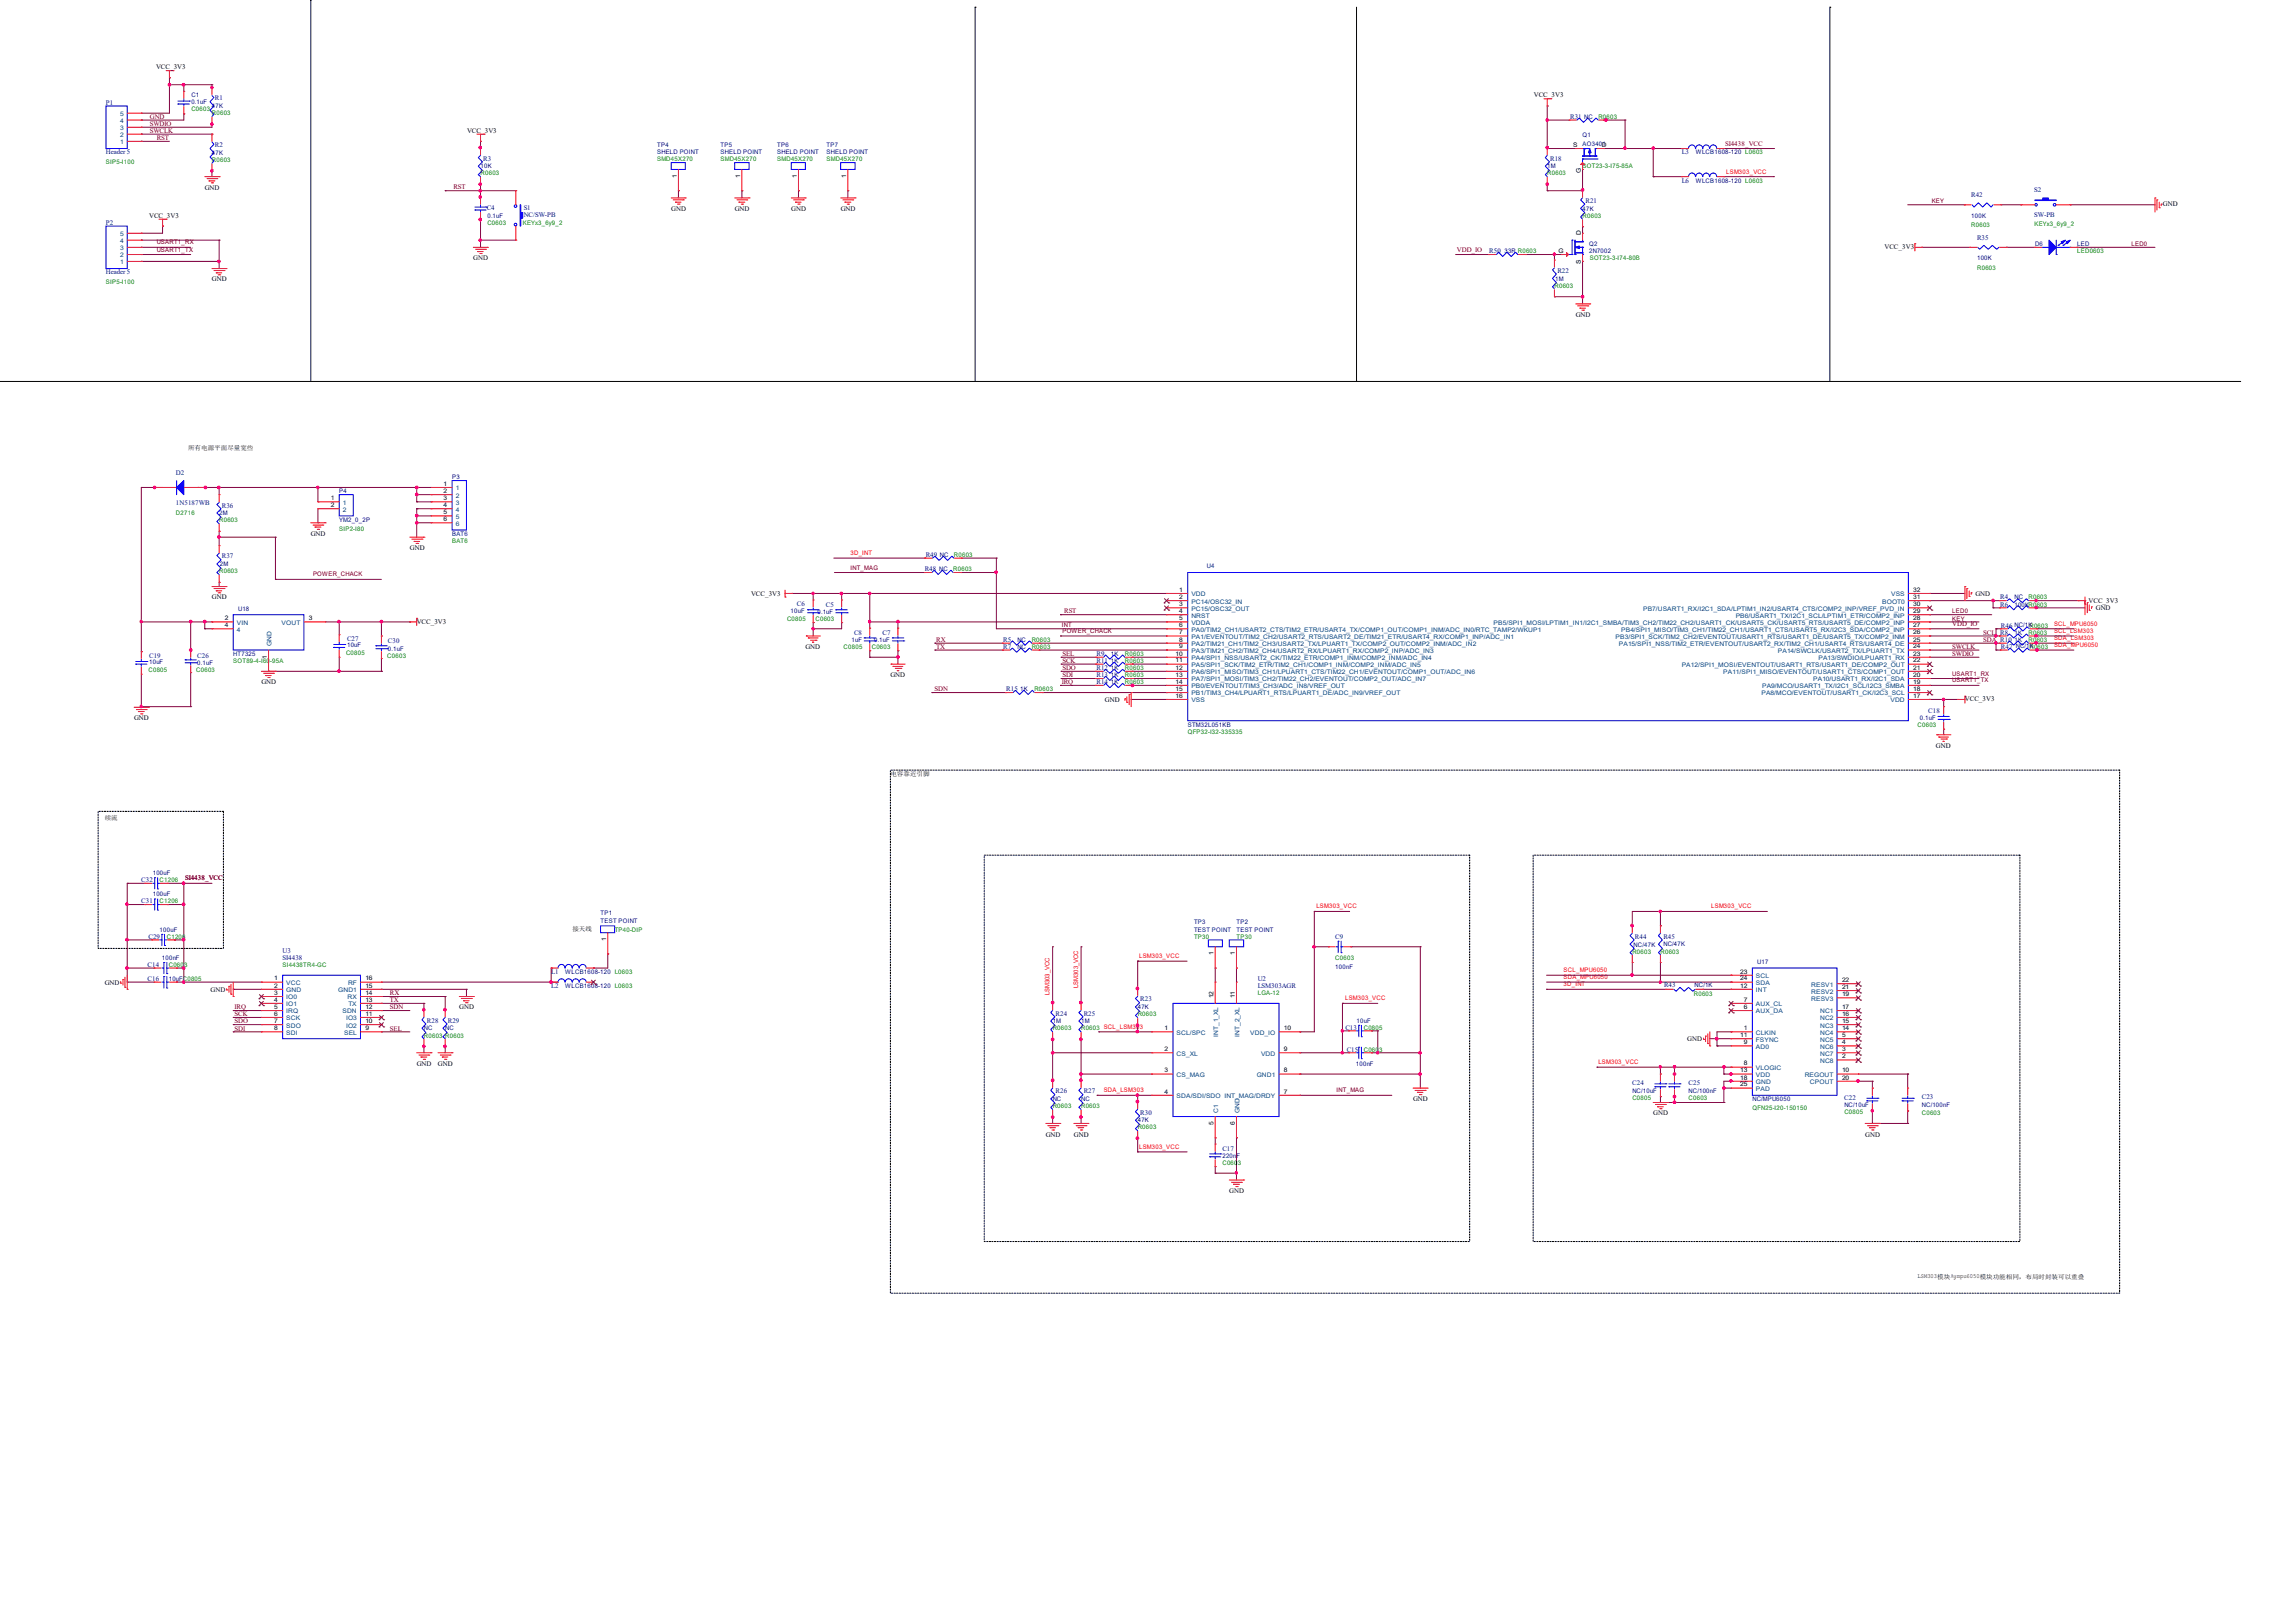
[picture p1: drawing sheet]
<svg xmlns="http://www.w3.org/2000/svg" width="297mm" height="210mm" viewBox="0 0 297 210" stroke-linecap="round" stroke-linejoin="round" font-family="sans-serif">
<defs><g id="words">
<g font-size=".9">
<text x="20.2" y="9">VCC_3V3</text>
<text x="60.5" y="17.2">VCC_3V3</text>
<text x="198.5" y="12.6">VCC_3V3</text>
<text x="19.3" y="28.2">VCC_3V3</text>
<text x="26.5" y="24.6">GND</text>
<text x="86.9" y="27.3">GND</text>
<text x="95.1" y="27.3">GND</text>
<text x="102.4" y="27.3">GND</text>
<text x="108.8" y="27.3">GND</text>
<text x="279.9" y="26.6">GND</text>
<text x="61.3" y="33.7">GND</text>
<text x="243.9" y="32.2">VCC_3V3</text>
<text x="27.4" y="36.4">GND</text>
<text x="203.9" y="41">GND</text>
<text x="40.2" y="69.3">GND</text>
<text x="53" y="71.2">GND</text>
<text x="27.4" y="77.6">GND</text>
<text x="97.2" y="77.1">VCC_3V3</text>
<text x="255.7" y="77.1">GND</text>
<text x="53.9" y="80.7">VCC_3V3</text>
<text x="104.2" y="84">GND</text>
<text x="270.3" y="78">VCC_3V3</text>
<text x="271.2" y="79">GND</text>
<text x="33.8" y="88.6">GND</text>
<text x="115.2" y="87.6">GND</text>
<text x="17.4" y="93.2">GND</text>
<text x="143" y="90.8">GND</text>
<text x="254.3" y="90.7">VCC_3V3</text>
<text x="250.5" y="96.8">GND</text>
<text x="13.5" y="127.4">GND</text>
<text x="27.3" y="128.3">GND</text>
<text x="59.4" y="130.6">GND</text>
<text x="53.9" y="137.9">GND</text>
<text x="56.7" y="137.9">GND</text>
<text x="218.4" y="134.7">GND</text>
<text x="182.9" y="142.5">GND</text>
<text x="135.3" y="147.1">GND</text>
<text x="139" y="147.1">GND</text>
<text x="214" y="144.3">GND</text>
<text x="241.4" y="147.1">GND</text>
<text x="159.1" y="154.4">GND</text>
</g>
<g font-size=".9" fill="#000080">
<text x="13.7" y="13.5">P1</text>
<text x="27.8" y="13">R1</text>
<text x="203.2" y="15.4">R31 NC</text>
<text x="13.7" y="20">Header 5</text>
<text x="27.8" y="19">R2</text>
<text x="62.5" y="20.8">R3</text>
<text x="200.6" y="20.8">R18</text>
<text x="217.6" y="20">L3</text>
<text x="217.6" y="23.6">L6</text>
<text x="13.7" y="29.1">P2</text>
<text x="63" y="27.2">C4</text>
<text x="67.8" y="27.2">S1</text>
<text x="67.8" y="28.1">NC/SW-PB</text>
<text x="205.2" y="26.3">R21</text>
<text x="255.1" y="25.5">R42</text>
<text x="263.3" y="24.9">S2</text>
<text x="263.3" y="28">SW-PB</text>
<text x="13.7" y="35.5">Header 5</text>
<text x="192.7" y="32.8">R50</text>
<text x="201.5" y="35.3">R22</text>
<text x="255.9" y="31">R35</text>
<text x="22.8" y="61.5">D2</text>
<text x="22.8" y="65.4">1N5187WB</text>
<text x="28.7" y="65.7">R36</text>
<text x="28.7" y="72.3">R37</text>
<text x="119.7" y="73.9">R48 NC</text>
<text x="119.8" y="72.1">R49 NC</text>
<text x="258.9" y="77.6">R4</text>
<text x="44.9" y="82.9">C27</text>
<text x="50.2" y="83.2">C30</text>
<text x="103.1" y="78.4">C6</text>
<text x="106.9" y="78.5">C5</text>
<text x="110.5" y="82.1">C8</text>
<text x="114.2" y="82.1">C7</text>
<text x="129.8" y="84">R7</text>
<text x="129.8" y="83.1">R5</text>
<text x="258.9" y="78.5">R6</text>
<text x="259" y="81.2">R46 NC/1K</text>
<text x="259" y="84">R47 NC/1K</text>
<text x="19.3" y="85.1">C19</text>
<text x="25.5" y="85.1">C26</text>
<text x="130.2" y="89.5">R15</text>
<text x="141.9" y="87.6">R13</text>
<text x="141.9" y="85.8">R11</text>
<text x="141.9" y="86.7">R12</text>
<text x="141.9" y="88.6">R14</text>
<text x="141.9" y="84.9">R9</text>
<text x="249.6" y="92.3">C18</text>
<text x="18.3" y="116.9">C31</text>
<text x="18.3" y="114.1">C32</text>
<text x="19.1" y="125.1">C14</text>
<text x="19.2" y="121.5">C29</text>
<text x="36.6" y="123.3">U3</text>
<text x="36.6" y="124.2">SI4438</text>
<text x="172.8" y="121.5">C9</text>
<text x="211.6" y="121.5">R44</text>
<text x="215.3" y="121.5">R45</text>
<text x="19.1" y="127">C16</text>
<text x="71.3" y="127.8">L2</text>
<text x="71.3" y="126">L1</text>
<text x="136.6" y="131.4">R24</text>
<text x="140.3" y="131.4">R25</text>
<text x="147.6" y="129.6">R23</text>
<text x="162.8" y="127">U2</text>
<text x="162.8" y="127.8">LSM303AGR</text>
<text x="215.3" y="127.7">R43</text>
<text x="55.2" y="132.3">R28</text>
<text x="58" y="132.3">R29</text>
<text x="174.1" y="133.3">C13</text>
<text x="174.3" y="136.1">C15</text>
<text x="136.6" y="141.5">R26</text>
<text x="140.3" y="141.5">R27</text>
<text x="211.2" y="140.5">C24</text>
<text x="218.5" y="140.4">C25</text>
<text x="238.7" y="142.3">C22</text>
<text x="248.7" y="142.2">C23</text>
<text x="147.6" y="144.2">R30</text>
<text x="158.2" y="148.9">C17</text>
</g>
<g font-size=".9" fill="#800000">
<text x="19.4" y="15.4">GND</text>
<text x="19.4" y="16.3">SWDIO</text>
<text x="19.4" y="17.2">SWCLK</text>
<text x="20.3" y="18.1">RST</text>
<text x="223.3" y="18.8">SI4438_VCC</text>
<text x="58.7" y="24.5">RST</text>
<text x="188.6" y="32.6">VDD_IO</text>
<text x="121.2" y="83.1">RX</text>
<text x="121.2" y="83.9">TX</text>
<text x="137.7" y="79.4">RST</text>
<text x="252.6" y="83.9">SWCLK</text>
<text x="252.6" y="81">VDD_IO</text>
<text x="256.7" y="83.1">SDA R10</text>
<text x="256.7" y="82.1">SCL R8</text>
<text x="120.9" y="89.5">SDN</text>
<text x="137.4" y="88.5">IRQ</text>
<text x="137.5" y="84.9">SEL</text>
<text x="137.5" y="85.8">SCK</text>
<text x="137.5" y="86.7">SDO</text>
<text x="137.5" y="87.6">SDI</text>
<text x="252.6" y="84.9">SWDIO</text>
<text x="24" y="113.9">SI4438_VCC</text>
<text x="30.4" y="131.5">SCK</text>
<text x="30.4" y="130.6">IRQ</text>
<text x="50.5" y="128.8">RX</text>
<text x="50.5" y="129.7">TX</text>
<text x="50.5" y="130.6">SDN</text>
<text x="30.4" y="133.3">SDI</text>
<text x="30.4" y="132.4">SDO</text>
<text x="50.5" y="133.3">SEL</text>
</g>
<g font-size=".8" fill="#004080">
<text x="15.5" y="17.7">2</text>
<text x="15.5" y="16.8">3</text>
<text x="15.5" y="15.9">4</text>
<text x="15.5" y="15">5</text>
<text x="15.5" y="18.7">1</text>
<text x="15.5" y="34.2">1</text>
<text x="15.5" y="33.3">2</text>
<text x="15.5" y="32.4">3</text>
<text x="15.5" y="31.5">4</text>
<text x="15.5" y="30.6">5</text>
<text x="44.4" y="65.3">1</text>
<text x="59" y="63.5">1</text>
<text x="59" y="64.4">2</text>
<text x="59" y="65.3">3</text>
<text x="44.4" y="66.2">2</text>
<text x="59" y="66.2">4</text>
<text x="59" y="67.1">5</text>
<text x="59" y="68">6</text>
<text x="154.2" y="77.2">VDD</text>
<text x="244.7" y="77.2">VSS</text>
<text x="30.7" y="80.9">VIN</text>
<text x="30.7" y="81.7">4</text>
<text x="35.1" y="83.7" transform="rotate(-90 35.1 83.7)">GND</text>
<text x="36.5" y="80.9">VOUT</text>
<text x="154.2" y="78.1">PC14/OSC32_IN</text>
<text x="154.2" y="79">PC15/OSC32_OUT</text>
<text x="154.2" y="79.9">NRST</text>
<text x="154.2" y="80.9">VDDA</text>
<text x="154.2" y="81.7">PA0/TIM2_CH1/USART2_CTS/TIM2_ETR/USART4_TX/COMP1_OUT/COMP1_INM/ADC_IN0/RTC_TAMP2/WKUP1</text>
<text x="154.2" y="82.7">PA1/EVENTOUT/TIM2_CH2/USART2_RTS/USART2_DE/TIM21_ETR/USART4_RX/COMP1_INP/ADC_IN1</text>
<text x="154.2" y="83.6">PA2/TIM21_CH1/TIM2_CH3/USART2_TX/LPUART1_TX/COMP2_OUT/COMP2_INM/ADC_IN2</text>
<text x="193.3" y="80.9">PB5/SPI1_MOSI/LPTIM1_IN1/I2C1_SMBA/TIM3_CH2/TIM22_CH2/USART1_CK/USART5_CK/USART5_RTS/USART5_DE/COMP2_INP</text>
<text x="209.1" y="82.7">PB3/SPI1_SCK/TIM2_CH2/EVENTOUT/USART1_RTS/USART1_DE/USART5_TX/COMP2_INM</text>
<text x="209.5" y="83.6">PA15/SPI1_NSS/TIM2_ETR/EVENTOUT/USART2_RX/TIM2_CH1/USART4_RTS/USART4_DE</text>
<text x="209.8" y="81.7">PB4/SPI1_MISO/TIM3_CH1/TIM22_CH1/USART1_CTS/USART5_RX/I2C3_SDA/COMP2_INP</text>
<text x="212.6" y="79">PB7/USART1_RX/I2C1_SDA/LPTIM1_IN2/USART4_CTS/COMP2_INP/VREF_PVD_IN</text>
<text x="224.6" y="79.9">PB6/USART1_TX/I2C1_SCL/LPTIM1_ETR/COMP2_INP</text>
<text x="243.6" y="78.1">BOOT0</text>
<text x="154.2" y="84.5">PA3/TIM21_CH2/TIM2_CH4/USART2_RX/LPUART1_RX/COMP2_INP/ADC_IN3</text>
<text x="154.2" y="85.4">PA4/SPI1_NSS/USART2_CK/TIM22_ETR/COMP1_INM/COMP2_INM/ADC_IN4</text>
<text x="154.2" y="86.3">PA5/SPI1_SCK/TIM2_ETR/TIM2_CH1/COMP1_INM/COMP2_INM/ADC_IN5</text>
<text x="154.2" y="87.2">PA6/SPI1_MISO/TIM3_CH1/LPUART1_CTS/TIM22_CH1/EVENTOUT/COMP1_OUT/ADC_IN6</text>
<text x="154.2" y="88.2">PA7/SPI1_MOSI/TIM3_CH2/TIM22_CH2/EVENTOUT/COMP2_OUT/ADC_IN7</text>
<text x="154.2" y="89.1">PB0/EVENTOUT/TIM3_CH3/ADC_IN8/VREF_OUT</text>
<text x="154.2" y="90">PB1/TIM3_CH4/LPUART1_RTS/LPUART1_DE/ADC_IN9/VREF_OUT</text>
<text x="217.6" y="86.3">PA12/SPI1_MOSI/EVENTOUT/USART1_RTS/USART1_DE/COMP2_OUT</text>
<text x="223" y="87.2">PA11/SPI1_MISO/EVENTOUT/USART1_CTS/COMP1_OUT</text>
<text x="228" y="90">PA8/MCO/EVENTOUT/USART1_CK/I2C3_SCL</text>
<text x="228.1" y="89.1">PA9/MCO/USART1_TX/I2C1_SCL/I2C3_SMBA</text>
<text x="230.1" y="84.5">PA14/SWCLK/USART2_TX/LPUART1_TX</text>
<text x="234.7" y="88.2">PA10/USART1_RX/I2C1_SDA</text>
<text x="235.3" y="85.4">PA13/SWDIO/LPUART1_RX</text>
<text x="154.2" y="90.9">VSS</text>
<text x="244.7" y="90.9">VDD</text>
<text x="37" y="127.5">VCC</text>
<text x="37" y="128.4">GND</text>
<text x="37" y="129.3">IO0</text>
<text x="37" y="130.2">IO1</text>
<text x="37" y="131.1">IRQ</text>
<text x="43.8" y="128.4">GND1</text>
<text x="44.3" y="131.1">SDN</text>
<text x="45" y="129.3">RX</text>
<text x="45" y="127.5">RF</text>
<text x="45.1" y="130.2">TX</text>
<text x="227.3" y="131.1">AUX_DA</text>
<text x="227.3" y="130.2">AUX_CL</text>
<text x="227.3" y="128.4">INT</text>
<text x="227.3" y="126.6">SCL</text>
<text x="227.3" y="127.5">SDA</text>
<text x="234.4" y="129.5">RESV3</text>
<text x="234.4" y="128.6">RESV2</text>
<text x="234.4" y="127.7">RESV1</text>
<text x="235.5" y="131.1">NC1</text>
<text x="37" y="132">SCK</text>
<text x="37" y="133">SDO</text>
<text x="37" y="133.9">SDI</text>
<text x="44.5" y="133.9">SEL</text>
<text x="44.8" y="133">IO2</text>
<text x="44.8" y="132">IO3</text>
<text x="152.3" y="133.9">SCL/SPC</text>
<text x="152.3" y="136.6">CS_XL</text>
<text x="157.6" y="134.2" transform="rotate(-90 157.6 134.2)">INT_1_XL</text>
<text x="160.4" y="134.2" transform="rotate(-90 160.4 134.2)">INT_2_XL</text>
<text x="161.8" y="133.9">VDD_IO</text>
<text x="163.2" y="136.6">VDD</text>
<text x="227.3" y="133.9">CLKIN</text>
<text x="227.3" y="135.7">AD0</text>
<text x="227.3" y="134.8">FSYNC</text>
<text x="235.5" y="137.5">NC8</text>
<text x="235.5" y="136.6">NC7</text>
<text x="235.5" y="135.7">NC6</text>
<text x="235.5" y="134.8">NC5</text>
<text x="235.5" y="133.9">NC4</text>
<text x="235.5" y="133">NC3</text>
<text x="235.5" y="132">NC2</text>
<text x="152.3" y="139.4">CS_MAG</text>
<text x="152.3" y="142.1">SDA/SDI/SDO INT_MAG/DRDY</text>
<text x="162.6" y="139.4">GND1</text>
<text x="227.3" y="138.5">VLOGIC</text>
<text x="227.3" y="139.4">VDD</text>
<text x="227.3" y="140.3">GND</text>
<text x="227.3" y="141.2">PAD</text>
<text x="233.6" y="139.4">REGOUT</text>
<text x="234.2" y="140.3">CPOUT</text>
<text x="157.6" y="144" transform="rotate(-90 157.6 144)">C1</text>
<text x="160.4" y="144" transform="rotate(-90 160.4 144)">GND</text>
</g>
<g font-size=".8" fill="#008000">
<text x="24.8" y="14.4">C0603</text>
<text x="27.4" y="14.9">R0603</text>
<text x="206.9" y="15.4">R0603</text>
<text x="13.7" y="21.2">SIP5-I100</text>
<text x="27.4" y="21">R0603</text>
<text x="62.2" y="22.7">R0603</text>
<text x="85.1" y="20.9">SMD45X270</text>
<text x="93.3" y="20.9">SMD45X270</text>
<text x="100.6" y="20.9">SMD45X270</text>
<text x="107" y="20.9">SMD45X270</text>
<text x="200.2" y="22.7">R0603</text>
<text x="204.8" y="21.8">SOT23-3-I75-85A</text>
<text x="63.1" y="29.1">C0603</text>
<text x="67.7" y="29.1">KEYx3_6y9_2</text>
<text x="204.8" y="28.2">R0603</text>
<text x="255.1" y="29.4">R0603</text>
<text x="263.3" y="29.2">KEYx3_6y9_2</text>
<text x="205.8" y="33.7">SOT23-3-I74-80B</text>
<text x="255.9" y="34.9">R0603</text>
<text x="268.8" y="32.8">LED0603</text>
<text x="13.7" y="36.7">SIP5-I100</text>
<text x="201.2" y="37.3">R0603</text>
<text x="22.8" y="66.6">D2716</text>
<text x="28.4" y="67.6">R0603</text>
<text x="43.9" y="68.7">SIP2-I80</text>
<text x="58.5" y="70.3">BAT6</text>
<text x="28.4" y="74.2">R0603</text>
<text x="123.4" y="73.9">R0603</text>
<text x="123.5" y="72.1">R0603</text>
<text x="262.5" y="77.6">R0603</text>
<text x="101.9" y="80.3">C0805</text>
<text x="105.5" y="80.3">C0603</text>
<text x="109.2" y="84">C0805</text>
<text x="112.8" y="84">C0603</text>
<text x="133.5" y="84">R0603</text>
<text x="133.5" y="83.1">R0603</text>
<text x="262.5" y="83.1">R0603</text>
<text x="262.5" y="82.1">R0603</text>
<text x="262.6" y="81.2">R0603</text>
<text x="262.6" y="84">R0603</text>
<text x="19.2" y="87">C0805</text>
<text x="25.4" y="87">C0603</text>
<text x="30.2" y="85.8">SOT89-4-I60-95A</text>
<text x="44.8" y="84.8">C0805</text>
<text x="50.1" y="85.2">C0603</text>
<text x="133.9" y="89.4">R0603</text>
<text x="145.6" y="87.6">R0603</text>
<text x="145.6" y="85.8">R0603</text>
<text x="145.6" y="86.7">R0603</text>
<text x="145.6" y="88.6">R0603</text>
<text x="145.6" y="84.9">R0603</text>
<text x="153.7" y="95">QFP32-I32-335335</text>
<text x="248.2" y="94.1">C0603</text>
<text x="20.7" y="116.9">C1206</text>
<text x="20.7" y="114.1">C1206</text>
<text x="21.6" y="121.4">C1206</text>
<text x="21.8" y="125.1">C0603</text>
<text x="36.6" y="125.1">SI4438TR4-GC</text>
<text x="79.5" y="120.6">TP40-DIP</text>
<text x="154.5" y="121.4">TP30</text>
<text x="160" y="121.4">TP30</text>
<text x="172.8" y="124.2">C0603</text>
<text x="211.3" y="123.4">R0603</text>
<text x="214.9" y="123.4">R0603</text>
<text x="147.2" y="131.5">R0603</text>
<text x="162.8" y="128.8">LGA-12</text>
<text x="219.2" y="128.9">R0603</text>
<text x="54.9" y="134.3">R0603 R0603</text>
<text x="136.2" y="133.3">R0603</text>
<text x="139.9" y="133.3">R0603</text>
<text x="176.5" y="133.3">C0805</text>
<text x="176.5" y="136.1">C0603</text>
<text x="136.2" y="143.4">R0603</text>
<text x="139.9" y="143.4">R0603</text>
<text x="211.3" y="142.3">C0805</text>
<text x="218.5" y="142.4">C0603</text>
<text x="226.8" y="143.7">QFN25-I20-150150</text>
<text x="147.2" y="146.1">R0603</text>
<text x="238.7" y="144.1">C0805</text>
<text x="248.7" y="144.2">C0603</text>
<text x="158.2" y="150.7">C0603</text>
</g>
<g font-size=".8" fill="#000080">
<text x="24.8" y="12.6">C1</text>
<text x="24.8" y="13.5">0.1uF</text>
<text x="27.4" y="14">47K</text>
<text x="204.8" y="17.8">Q1</text>
<text x="27.4" y="20.1">47K</text>
<text x="62.2" y="21.8">10K</text>
<text x="85.1" y="19">TP4</text>
<text x="85.1" y="20">SHELD POINT</text>
<text x="93.3" y="19">TP5</text>
<text x="93.3" y="20">SHELD POINT</text>
<text x="100.6" y="19">TP6</text>
<text x="100.6" y="20">SHELD POINT</text>
<text x="107" y="19">TP7</text>
<text x="107" y="20">SHELD POINT</text>
<text x="200.2" y="21.8">1M</text>
<text x="204.8" y="18.9">AO3401</text>
<text x="219.5" y="20">WLCB1608-120 L0603</text>
<text x="219.5" y="23.6">WLCB1608-120 L0603</text>
<text x="63.1" y="28.2">0.1uF</text>
<text x="204.8" y="27.3">47K</text>
<text x="255.1" y="28.2">100K</text>
<text x="194.7" y="32.7">33R R0603</text>
<text x="205.7" y="31.8">Q2</text>
<text x="205.7" y="32.7">2N7002</text>
<text x="255.9" y="33.7">100K</text>
<text x="263.4" y="31.8">D6</text>
<text x="268.8" y="31.8">LED</text>
<text x="201.3" y="36.3">1M</text>
<text x="43.9" y="63.8">P4</text>
<text x="58.5" y="62">P3</text>
<text x="28.4" y="66.7">2M</text>
<text x="43.9" y="67.5">YM2_0_2P</text>
<text x="58.5" y="69.3">BAT6</text>
<text x="28.4" y="73.3">2M</text>
<text x="156.2" y="73.5">U4</text>
<text x="260.7" y="77.6">NC</text>
<text x="30.8" y="79">U18</text>
<text x="44.9" y="83.8">10uF</text>
<text x="102.3" y="79.3">10uF</text>
<text x="105.8" y="79.4">0.1uF</text>
<text x="110.2" y="83.1">1uF</text>
<text x="113.1" y="83.1">0.1uF</text>
<text x="131.7" y="84">NC</text>
<text x="131.7" y="83.1">NC</text>
<text x="260.7" y="78.5">100KR0603</text>
<text x="260.7" y="83.1">1K</text>
<text x="260.7" y="82.1">1K</text>
<text x="19.3" y="86">10uF</text>
<text x="25.5" y="86.1">0.1uF</text>
<text x="30.2" y="84.9">HT7325</text>
<text x="50.2" y="84.2">0.1uF</text>
<text x="132" y="89.4">1K</text>
<text x="143.8" y="87.6">1K</text>
<text x="143.8" y="85.8">1K</text>
<text x="143.8" y="86.7">1K</text>
<text x="143.8" y="88.6">1K</text>
<text x="143.8" y="84.9">1K</text>
<text x="153.7" y="94">STM32L051KB</text>
<text x="248.5" y="93.2">0.1uF</text>
<text x="19.8" y="113.2">100uF</text>
<text x="19.8" y="116">100uF</text>
<text x="77.7" y="118.4">TP1</text>
<text x="77.7" y="119.5">TEST POINT</text>
<text x="154.5" y="119.6">TP3</text>
<text x="160" y="119.6">TP2</text>
<text x="20.7" y="120.6">100uF</text>
<text x="21" y="124.2">100nF</text>
<text x="154.5" y="120.6">TEST POINT</text>
<text x="160" y="120.6">TEST POINT</text>
<text x="172.8" y="125.4">100nF</text>
<text x="211.4" y="122.6">NC/47K</text>
<text x="215.3" y="122.4">NC/47K</text>
<text x="227.4" y="124.8">U17</text>
<text x="21.8" y="127">10uFC0805</text>
<text x="73.2" y="127.8">WLCB1608-120 L0603</text>
<text x="73.2" y="126">WLCB1608-120 L0603</text>
<text x="147.2" y="130.6">47K</text>
<text x="219.3" y="127.8">NC/1K</text>
<text x="54.9" y="133.3">NC</text>
<text x="57.6" y="133.3">NC</text>
<text x="136.2" y="132.4">1M</text>
<text x="139.9" y="132.4">1M</text>
<text x="175.5" y="137.9">100nF</text>
<text x="175.6" y="132.3">10uF</text>
<text x="136.2" y="142.5">NC</text>
<text x="139.9" y="142.5">NC</text>
<text x="211.3" y="141.4">NC/10uF</text>
<text x="218.5" y="141.4">NC/100nF</text>
<text x="226.8" y="142.5">NC/MPU6050</text>
<text x="238.7" y="143.2">NC/10uF</text>
<text x="248.7" y="143.2">NC/100nF</text>
<text x="147.2" y="145.2">47K</text>
<text x="158.2" y="149.8">220nF</text>
</g>
<g font-size=".8">
<text x="87.6" y="23" transform="rotate(-90 87.6 23)">1</text>
<text x="95.8" y="23" transform="rotate(-90 95.8 23)">1</text>
<text x="103.1" y="23" transform="rotate(-90 103.1 23)">1</text>
<text x="109.5" y="23" transform="rotate(-90 109.5 23)">1</text>
<text x="203.6" y="19">S</text>
<text x="204.6" y="22.4" transform="rotate(-90 204.6 22.4)">G</text>
<text x="207.3" y="19">D</text>
<text x="201.7" y="32.7">G</text>
<text x="204.6" y="34.2" transform="rotate(-90 204.6 34.2)">S</text>
<text x="204.6" y="30.4" transform="rotate(-90 204.6 30.4)">D</text>
<text x="24.3" y="58.2">所有电源平面尽量宽些</text>
<text x="42.8" y="64.7">1</text>
<text x="42.8" y="65.6">2</text>
<text x="57.4" y="62.9">1</text>
<text x="57.4" y="63.8">2</text>
<text x="57.4" y="64.7">3</text>
<text x="57.4" y="65.6">4</text>
<text x="57.4" y="66.5">5</text>
<text x="57.4" y="67.4">6</text>
<text x="152.6" y="76.6">1</text>
<text x="152.6" y="77.5">2</text>
<text x="247.6" y="77.5">31</text>
<text x="247.6" y="76.6">32</text>
<text x="29.1" y="80.3">2</text>
<text x="29.1" y="81.1">4</text>
<text x="40" y="80.3">3</text>
<text x="152.6" y="78.4">3</text>
<text x="152.6" y="79.3">4</text>
<text x="152.6" y="80.3">5</text>
<text x="152.6" y="81.1">6</text>
<text x="152.6" y="82.1">7</text>
<text x="152.6" y="83">8</text>
<text x="152.6" y="83.9">9</text>
<text x="247.6" y="83.9">24</text>
<text x="247.6" y="83">25</text>
<text x="247.6" y="82.1">26</text>
<text x="247.6" y="81.1">27</text>
<text x="247.6" y="80.3">28</text>
<text x="247.6" y="79.3">29</text>
<text x="247.6" y="78.4">30</text>
<text x="34.5" y="85.2" transform="rotate(-90 34.5 85.2)">1</text>
<text x="152.1" y="84.8">10</text>
<text x="152.1" y="85.7">11</text>
<text x="152.1" y="86.7">12</text>
<text x="152.1" y="87.6">13</text>
<text x="152.1" y="88.5">14</text>
<text x="152.1" y="89.4">15</text>
<text x="247.6" y="89.4">18</text>
<text x="247.6" y="88.5">19</text>
<text x="247.6" y="87.6">20</text>
<text x="247.6" y="86.7">21</text>
<text x="247.6" y="85.7">22</text>
<text x="247.6" y="84.8">23</text>
<text x="152.1" y="90.3">16</text>
<text x="247.6" y="90.3">17</text>
<text x="115.2" y="100.5">电容靠近引脚</text>
<text x="13.5" y="106.1">续流</text>
<text x="74.1" y="120.5">接天线</text>
<text x="78.4" y="121.8" transform="rotate(-90 78.4 121.8)">1</text>
<text x="157.1" y="123.6" transform="rotate(-90 157.1 123.6)">1</text>
<text x="159.8" y="123.6" transform="rotate(-90 159.8 123.6)">1</text>
<text x="225.2" y="126">23</text>
<text x="35.5" y="126.9">1</text>
<text x="35.5" y="127.8">2</text>
<text x="35.5" y="128.7">3</text>
<text x="35.5" y="129.6">4</text>
<text x="35.5" y="130.6">5</text>
<text x="35.5" y="131.4">6</text>
<text x="47.3" y="131.4">11</text>
<text x="47.3" y="130.6">12</text>
<text x="47.3" y="129.6">13</text>
<text x="47.3" y="128.7">14</text>
<text x="47.3" y="127.8">15</text>
<text x="47.3" y="126.9">16</text>
<text x="157.1" y="129.2" transform="rotate(-90 157.1 129.2)">12</text>
<text x="159.8" y="129.2" transform="rotate(-90 159.8 129.2)">11</text>
<text x="225.2" y="127.8">12</text>
<text x="225.2" y="126.9">24</text>
<text x="225.7" y="130.6">6</text>
<text x="225.7" y="129.6">7</text>
<text x="238.4" y="131.4">16</text>
<text x="238.4" y="130.6">17</text>
<text x="238.4" y="128.9">19</text>
<text x="238.4" y="128">21</text>
<text x="238.4" y="127.1">22</text>
<text x="35.5" y="132.4">7</text>
<text x="35.5" y="133.3">8</text>
<text x="47.3" y="133.3">9</text>
<text x="47.3" y="132.4">10</text>
<text x="150.7" y="133.3">1</text>
<text x="150.7" y="136">2</text>
<text x="166.2" y="136">9</text>
<text x="166.2" y="133.3">10</text>
<text x="225.2" y="134.2">11</text>
<text x="225.7" y="133.3">1</text>
<text x="225.7" y="137.9">8</text>
<text x="225.7" y="135.1">9</text>
<text x="238.4" y="136.9">2</text>
<text x="238.4" y="136">3</text>
<text x="238.4" y="135.1">4</text>
<text x="238.4" y="134.2">5</text>
<text x="238.4" y="133.3">14</text>
<text x="238.4" y="132.4">15</text>
<text x="150.7" y="138.8">3</text>
<text x="150.7" y="141.5">4</text>
<text x="166.2" y="141.5">7</text>
<text x="166.2" y="138.8">8</text>
<text x="225.2" y="138.8">13</text>
<text x="225.2" y="139.7">18</text>
<text x="225.2" y="140.6">25</text>
<text x="238.4" y="138.8">10</text>
<text x="238.4" y="139.7">20</text>
<text x="157.1" y="145.6" transform="rotate(-90 157.1 145.6)">5</text>
<text x="159.8" y="145.6" transform="rotate(-90 159.8 145.6)">6</text>
<text x="248.2" y="165.4">LSM303模块与mpu6050模块功能相同，布局时封装可以重叠</text>
</g>
<g font-size=".8" fill="#f00">
<text x="223.4" y="22.5">LSM303_VCC</text>
<text x="110.1" y="71.8">3D_INT</text>
<text x="265.8" y="82.8">SDA_LSM303</text>
<text x="265.8" y="81.9">SCL_LSM303</text>
<text x="265.8" y="83.7">SDA_MPU6050</text>
<text x="265.8" y="81">SCL_MPU6050</text>
<text x="170.4" y="117.6">LSM303_VCC</text>
<text x="221.5" y="117.6">LSM303_VCC</text>
<text x="147.4" y="124">LSM303_VCC</text>
<text x="202.4" y="125.8">SCL_MPU6050</text>
<text x="135.8" y="128.8" transform="rotate(-90 135.8 128.8)">LSM303_VCC</text>
<text x="139.5" y="127.9" transform="rotate(-90 139.5 127.9)">LSM303_VCC</text>
<text x="174.1" y="129.5">LSM303_VCC</text>
<text x="202.4" y="127.6">3D_INT</text>
<text x="202.4" y="126.7">SDA_MPU6050</text>
<text x="142.8" y="133.1">SCL_LSM303</text>
<text x="206.9" y="137.7">LSM303_VCC</text>
<text x="142.8" y="141.3">SDA_LSM303</text>
<text x="147.4" y="148.7">LSM303_VCC</text>
</g>
<g font-size=".8" fill="#800000">
<text x="250" y="26.3">KEY</text>
<text x="20.3" y="31.6">USART1_RX</text>
<text x="20.3" y="32.6">USART1_TX</text>
<text x="275.9" y="31.8">LED0</text>
<text x="40.5" y="74.6">POWER_CHACK</text>
<text x="110.1" y="73.7">INT_MAG</text>
<text x="137.4" y="81.2">INT</text>
<text x="137.5" y="81.9">POWER_CHACK</text>
<text x="252.7" y="80.3">KEY</text>
<text x="252.7" y="79.4">LED0</text>
<text x="252.7" y="87.4">USART1_RX</text>
<text x="252.7" y="88.3">USART1_TX</text>
<text x="173" y="141.3">INT_MAG</text>
</g>
</g></defs>
<g fill="none" stroke="#000" stroke-width=".13">
<path d="M40.2 0h.1M40.2 0v49.4M126.2 .9h.1M126.2 .9v48.5M175.6 .9v48.5M236.8 .9h.1M236.8 .9v48.5M0 49.4h289.9M175.6 49.4h.1M289.9 49.4h.1M115.2 99.7h159.1v67.6h-159.1zM12.7 105h16.2v17.7h-16.2z"/>
<path d="M127.4 110.7h62.8v50h-62.8zM198.4 110.7h63v50h-63z"/>
</g>
<g fill="none" stroke="#800040" stroke-width=".13">
<path d="M18.3 14.6h.1M18.3 15.5h.1M18.3 18.3h.1M18.3 16.5h.1M18.3 17.4h.1M18.3 18.3h3.6M18.3 17.4h9.1M21.9 10.1h.1M21.9 11h.1M21.9 10.1v4.5h-3.6M21.9 11h5.5M23.8 14.7h.1"/>
<path d="M23.8 11h.1M23.8 11v.8M23.8 14.7v.8h-5.5M27.4 11h.1M27.4 16h.1M27.4 17.4h.1M27.4 16.1h.1M27.4 11.3h.1M27.4 16v.5h-9.1M27.4 11v.4M27.4 17.4v.1M62.2 18.3h.1"/>
<path d="M62.2 19.1h.1M62.2 18.3v.9M200.2 19.2h.1M200.2 13.7h.1M200.2 19.1h.1M200.2 15.5h.1M200.2 15.5h2.9M200.2 19.2h3.7M200.2 13.7v5.5M207.6 19.2h.1M207.6 15.5h.1M207.6 15.5h2.7"/>
<path d="M207.6 19.2h10M207.9 15.5h.1M210.3 15.5h.1M210.3 15.5v3.7M214 19.2h.1M214 19.2v3.7M217.6 19.2h.1M223.1 19.2h6.4M229.5 19.2h.1M18.3 32h.1M18.3 32.9h.1M18.3 30.2h.1"/>
<path d="M18.3 31.1h.1M18.3 33.8h.1M18.3 31.1h10.1M18.3 32.9h6.4M18.3 32h6.4M18.3 33.8h10.1M21 29.3h.1M21 29.3v.9h-2.7M27.4 21.9h.1M27.4 22.1h.1M27.4 21.9v1M28.4 33.8h.1"/>
<path d="M28.4 31.1h.1M28.4 31.1v3.7M57.6 24.7h.1M57.6 24.7h9.2M62.2 24.7h.1M62.2 31.1h.1M62.2 28.4h.1M62.2 23.8h.1M62.2 25.5h.1M62.2 23.9h.1M62.2 23.8v1.8M62.2 28.4v3.6"/>
<path d="M62.2 31.1h4.6M87.8 24.7h.1M87.8 24.7v.9M96 24.7h.1M96 24.7v.9M103.3 24.7h.1M103.3 24.7v.9M109.7 24.7h.1M109.7 24.7v.9M188.4 32.9h4.3M192.7 32.9h.1M197.4 32.9h4.7"/>
<path d="M200.2 24.7h.1M200.2 23.8h.1M200.2 23.9h.1M200.2 23.8v.9M201.2 38.4h.1M201.2 32.9h.1M201.2 38.4h3.6M201.2 32.9v.8M204.8 38.4h.1M204.8 33.8h.1M204.8 21.9h.1M204.8 24.6h.1"/>
<path d="M204.8 29.3h.1M204.8 21.9v2.8h-4.6M204.8 29.3v.9M204.8 33.8v5.5M214 22.9h.1M214 22.9h3.6M223.1 22.9h6.4M229.5 22.9h.1M246.9 26.5h7.3M248.7 32h.1M248.7 32h6.2M254.2 26.5h.1"/>
<path d="M259 26.5h2.5M259.7 32h.1M259.7 32h3.7M261.5 26.5h.1M267.9 26.5h.1M267.9 26.5h11M268.8 32h.1M268.8 32h10.1M18.3 63.1h.1M18.3 63.1h2.7M18.3 63.1v21.2M20 63.1h.1"/>
<path d="M25.6 63.1h.1M25.6 63.1h30.2M26.6 63.1h.1M28.4 68.7h.1M28.4 75.4h.1M28.4 69.5h.1M28.4 63.1h.1M28.4 63.1v.9M28.4 68.7v1.9M28.4 75.4v.5M28.4 69.5h7.2M35.6 75h.1"/>
<path d="M35.6 69.5h.1M35.6 75h13.8M35.6 69.5v5.5M41.1 63.1h.1M41.1 67.6h.1M41.1 63.1v1.8M41.1 65.8v1.8M53.9 65.8h.1M53.9 66.8h.1M53.9 67.6h.1M53.9 63.1h.1M53.9 64h.1"/>
<path d="M53.9 64.9h.1M53.9 63.1v1.8M53.9 65.8v3.7M53.9 65.8h1.9M53.9 66.8h1.9M53.9 67.6h1.9M53.9 64h1.9M53.9 64.9h1.9M102.5 76.8h.1M102.5 76.8h48.5M105.2 76.8h.1M105.2 76.8v.8"/>
<path d="M107.9 72.2h11.8M108 74.1h11.6M108.9 76.8h.1M108.9 76.8v.8M112.6 76.8h.1M112.6 76.8v4.5M119.6 74.1h.1M119.7 72.2h.1M124.4 74.1h.1M124.4 74.1h4.5M124.5 72.2h4.4M128.9 74.1h.1"/>
<path d="M128.9 72.2h.1M128.9 72.2v9.2h22.1M137.2 79.5h.1M137.2 79.5h13.8M249.7 77.7h.1M249.7 79.5h.1M249.7 76.8h.1M249.7 76.8h4.6M249.7 77.7h9.1M249.7 79.5h8.1M257.9 77.7h.1M257.9 78.7h.1"/>
<path d="M257.9 78.7h.9M257.9 77.7v1M263.4 77.7h.1M263.4 78.7h.1M263.4 77.7h5.5M263.4 78.7h6.4M263.5 78.7h.1M263.5 77.7h.1M18.3 80.5h.1M18.3 91.4h.1M18.3 84.3h.1M18.3 91.5h.1"/>
<path d="M18.3 80.5h9.1M18.3 87.2v4.3M18.3 91.4h6.4M24.7 80.5h.1M24.7 84.1h.1M24.7 84.2h.1M24.7 91.4h.1M24.7 80.5v3.7M24.7 87v4.4M26.5 81.4h.1M26.5 80.5h.1M26.5 81.4h.9"/>
<path d="M26.5 80.5v.9M27.4 80.5h.1M34.8 86.9h.1M34.8 86.9h14.6M42.1 80.5h10.9M43.9 80.5h.1M43.9 86.9h.1M43.9 80.5v1.6M43.9 85v1.9M49.4 80.5h.1M49.4 86.9h.1M49.4 82.3h.1"/>
<path d="M49.4 80.5v1.8M49.4 85.2v1.7M53 80.5h.1M105.2 81.4h.1M105.2 80.6h.1M105.2 80.6v1.7M108.9 80.6h.1M108.9 80.6v.8h-3.7M112.6 80.5h.1M112.6 85h.1M112.6 84.2h.1M112.6 84.2v.8"/>
<path d="M112.6 85h3.6M112.6 80.5h38.4M116.2 84.2h.1M116.2 80.5h.1M116.2 85h.1M116.2 80.5v.8M116.2 84.2v1.7M120.6 89.6h.1M120.6 89.6h9.5M121 83.2h.1M121 84.1h.1M121 83.2h8.8"/>
<path d="M121 84.1h8.8M134.5 83.2h16.5M134.5 84.1h16.5M134.9 89.6h16.1M137.2 88.7h.1M137.2 82.3h.1M137.2 88.7h4.6M137.2 82.3h13.8M137.3 85h.1M137.3 85.9h.1M137.3 86.9h.1M137.3 87.8h.1"/>
<path d="M137.3 85h4.5M137.3 85.9h4.5M137.3 86.9h4.5M137.3 87.8h4.5M146 88.7h.1M146 88.7h5M146.4 90.5h.1M146.4 90.5h4.6M146.6 85h.1M146.6 85.9h.1M146.6 86.9h.1M146.6 87.8h.1"/>
<path d="M146.6 88.7h.1M146.6 85h4.4M146.6 85.9h4.4M146.6 86.9h4.4M146.6 87.8h4.4M151 89.6h.1M151 83.2h.1M151 84.1h.1M151 81.4h.1M249.7 83.2h.1M249.7 82.3h.1M249.7 85h.1"/>
<path d="M249.7 84.1h.1M249.7 87.8h.1M249.7 88.7h.1M249.7 90.5h.1M249.7 81.4h.1M249.7 80.5h.1M249.7 81.4h6.4M249.7 85h6.4M249.7 87.8h6.4M249.7 88.7h6.4M249.7 83.2h9.1M249.7 84.1h6.4"/>
<path d="M249.7 82.3h9.1M249.7 80.5h6.4M249.7 90.5h3.7M251.5 90.5h.1M251.5 94.4h.1M251.5 90.5v.9M251.5 94.4v.7M258.3 81.4h.1M258.3 82.3h.1M258.3 83.2h.1M258.3 84.1h.1M258.3 81.4h.6"/>
<path d="M258.3 84.1h.6M258.3 81.4v.9M258.3 83.2v.9M263.4 82.3h.1M263.4 83.2h.1M263.4 83.2h5M263.4 82.3h5M263.5 83.2h.1M263.5 82.3h.1M263.5 84.1h.1M263.5 84.1h4.9M263.6 84.1h.1"/>
<path d="M263.6 81.4h.1M263.6 81.4h4.8M16.5 117.1h.1M16.5 114.3h.1M16.5 114.3v12.8M16.5 114.3h2.3M16.5 117.1h2.3M21.7 114.3h5.7M21.7 117.1h2.1M23.8 117.1h.1M23.8 114.3h.1M23.8 114.3v12.8"/>
<path d="M170.1 117.9h.1M170.1 117.9v15.6h-1.9M170.1 117.9h4.6M211.2 119.8h.1M211.2 119.9h.1M214.9 117.9h.1M214.9 119.8h.1M214.9 117.9v1.9M228.6 117.9h.1M228.6 117.9h-17.4v2M16.5 125.3h.1M16.5 127.1h.1"/>
<path d="M16.5 121.6h.1M16.5 125.3h3.4M16.5 127.1h3.4M16.5 121.6h3.1M22.6 121.6h.1M22.6 121.6h1.2M22.9 127.1h.1M22.9 125.3h.9M22.9 127.1h10.9M23.8 125.3h.1M23.8 127.1h.1M23.8 121.6h.1"/>
<path d="M30.2 128h.1M30.2 133.5h.1M30.2 132.6h.1M30.2 131.7h.1M30.2 130.8h.1M30.2 128h3.6M30.2 133.5h3.6M30.2 132.6h3.6M30.2 131.7h3.6M30.2 130.8h3.6M49.4 133.5h.1M49.4 128h.1"/>
<path d="M49.4 128.9h.1M49.4 129.8h.1M49.4 130.8h.1M49.4 127.1h22.8M49.4 128h11M49.4 133.5h3.6M49.4 130.8h3.6M49.4 129.8h5.5M49.4 128.9h8.2M54.9 135.3h.1M54.9 129.8h.1M54.9 135.4h.1"/>
<path d="M54.9 130.7h.1M54.9 129.8v1M54.9 135.3v.9M57.6 135.3h.1M57.6 128.9h.1M57.6 135.4h.1M57.6 130.7h.1M57.6 128.9v1.9M57.6 135.3v.9M60.4 128h.1M60.4 128v.9M71.3 127.1h.1"/>
<path d="M71.3 125.3h.1M71.3 125.3v1.8M76.8 125.3h.1M78.7 123.4h.1M78.7 123.4v1.9h-1.9M136.2 122.5h.1M136.2 136.2h.1M136.2 134.4h.1M136.2 134.5h.1M136.2 139.8h.1M136.2 129.8h.1M136.2 136.2h12.9"/>
<path d="M136.2 122.5v7.3M136.2 134.4v5.5M139.9 122.5h.1M139.9 139h.1M139.9 134.4h.1M139.9 129.8h.1M139.9 139.8h.1M139.9 134.5h.1M139.9 139h9.2M139.9 122.5v7.3M139.9 134.4v5.5M142.2 133.5h.1"/>
<path d="M142.2 133.5h6.9M147.2 124.4h.1M147.2 132.6h.1M147.2 133.5h.1M147.2 132.7h.1M147.2 127.9h.1M147.2 124.4v3.6M147.2 132.6v.9M147.2 124.4h6.4M157.3 125.3h.1M157.3 125.3v1.8M160 125.3h.1"/>
<path d="M160 125.3v1.8M168.2 139h.1M168.2 136.2h.1M168.2 133.5h.1M168.2 136.2h6.3M168.2 139h15.6M170.1 122.5h.1M170.1 122.5h1.8M173.7 133.4h.1M173.7 129.8h.1M173.7 136.2h.1M173.7 133.4h.8"/>
<path d="M173.7 129.8v6.4M173.7 129.8h4.6M174.8 122.5h.1M174.8 122.5h9M177.5 133.4h.1M177.5 136.2h.1M177.5 133.4h.8M177.5 136.2h6.3M178.3 133.4h.1M178.3 136.2h.1M178.3 133.4v2.8M183.8 122.5h.1"/>
<path d="M183.8 136.2h.1M183.8 139h.1M183.8 122.5v18.3M200.2 128h.1M200.2 127.1h23.8M200.2 128h15.4M200.2 126.2h23.8M206.7 138.1h.1M206.7 138.1h17.3M211.2 126.2h.1M211.2 124.5v1.7M214.9 138.1h.1"/>
<path d="M214.9 139h.1M214.9 127.1h.1M214.9 124.5v2.6M214.9 138.1v.9M216.7 139.1h.1M216.7 139h.1M216.7 138.1v1M220.4 128h3.6M221.3 134.4h2.7M222.2 135.3h.1M222.2 134.4h.1M222.2 135.3h1.8"/>
<path d="M223.1 138.1h.1M223.1 139h.1M223.1 139h1M223.1 138.1v.9M224 139.9h.1M224 133.5h.1M224 128h.1M224 127.1h.1M224 126.2h.1M224 138.1h.1M224 133.5h-1.8v1.8M224.1 139h.1"/>
<path d="M224.1 139.9h.1M224.1 139.9h-1v2.8M240.4 139.9h.1M240.4 139.9h1.9M240.5 139h6.4M242.3 139.9h.1M242.3 139.9v.9M246.9 139h.1M246.9 139v1.8M136.2 144.5h.1M136.2 144.6h.1M136.2 144.5v.9"/>
<path d="M139.9 144.5h.1M139.9 144.6h.1M139.9 144.5v.9M142 141.7h.1M142 141.7h7.1M147.2 141.7h.1M147.2 147.2h.1M147.2 149.1h.1M147.2 147.3h.1M147.2 142.5h.1M147.2 141.7v1M147.2 147.2v1.9"/>
<path d="M147.2 149.1h6.4M157.3 147.2h.1M157.3 151.8h.1M157.3 151h.1M157.3 147.2v.8M157.3 151v.8M157.3 151.8h2.7M160 147.2h.1M160 151.8h.1M160 147.2v5.5M168.2 141.7h.1M168.2 141.7h11.9"/>
<path d="M214.9 141.9h.1M214.9 141.9v.8h8.2M216.7 142.7h.1M216.7 141.9h.1M216.7 141.8v.9M223.1 140.8h.1M223.1 142.7h.1M223.1 140.8h.9M242.3 140.8h.1M242.3 143.8h.1M242.3 145.4h.1M242.3 143.6v1.8"/>
<path d="M242.3 145.4h4.6M246.9 145.4h.1M246.9 143.8h.1M246.9 143.8v1.6"/>
</g>
<g fill="#f0f" stroke="#f0f" stroke-width=".13">
<circle cx="112.5" cy="80.4" r=".16"/>
<circle cx="112.5" cy="76.8" r=".16"/>
<circle cx="108.9" cy="76.8" r=".17"/>
<circle cx="160" cy="151.8" r=".16"/>
<circle cx="178.3" cy="136.2" r=".16"/>
<circle cx="183.8" cy="139" r=".17"/>
<circle cx="183.8" cy="136.2" r=".17"/>
<circle cx="136.2" cy="129.7" r=".17"/>
<circle cx="139.9" cy="129.7" r=".17"/>
<circle cx="139.9" cy="144.5" r=".17"/>
<circle cx="136.2" cy="136.2" r=".17"/>
<circle cx="136.2" cy="139.8" r=".17"/>
<circle cx="139.9" cy="139" r=".17"/>
<circle cx="139.9" cy="139.8" r=".17"/>
<circle cx="23.7" cy="127.1" r=".17"/>
<circle cx="23.7" cy="125.3" r=".17"/>
<circle cx="16.4" cy="125.3" r=".17"/>
<circle cx="258.3" cy="83.2" r=".16"/>
<circle cx="147.2" cy="127.9" r=".17"/>
<circle cx="147.2" cy="132.7" r=".17"/>
<circle cx="147.2" cy="147.3" r=".17"/>
<circle cx="57.6" cy="135.4" r=".17"/>
<circle cx="62.1" cy="24.7" r=".17"/>
<circle cx="62.1" cy="19.1" r=".17"/>
<circle cx="62.1" cy="31.1" r=".17"/>
<circle cx="204.8" cy="38.4" r=".17"/>
<circle cx="173.7" cy="133.4" r=".16"/>
<circle cx="23.7" cy="114.3" r=".17"/>
<circle cx="23.7" cy="117" r=".17"/>
<circle cx="147.2" cy="141.7" r=".17"/>
<circle cx="147.2" cy="133.5" r=".17"/>
<circle cx="173.7" cy="136.2" r=".16"/>
<circle cx="170.1" cy="122.5" r=".17"/>
<circle cx="257.9" cy="77.7" r=".17"/>
<circle cx="62.1" cy="23.8" r=".17"/>
<circle cx="27.4" cy="22.1" r=".16"/>
<circle cx="258.3" cy="82.3" r=".16"/>
<circle cx="21.9" cy="11" r=".17"/>
<circle cx="23.7" cy="11" r=".17"/>
<circle cx="27.4" cy="11.3" r=".16"/>
<circle cx="116.2" cy="85" r=".17"/>
<circle cx="105.2" cy="81.4" r=".16"/>
<circle cx="105.2" cy="76.8" r=".16"/>
<circle cx="62.1" cy="28.4" r=".17"/>
<circle cx="62.1" cy="25.5" r=".17"/>
<circle cx="204.8" cy="24.6" r=".17"/>
<circle cx="71.3" cy="127.1" r=".17"/>
<circle cx="136.2" cy="134.5" r=".17"/>
<circle cx="136.2" cy="144.5" r=".17"/>
<circle cx="147.2" cy="142.5" r=".17"/>
<circle cx="139.9" cy="134.5" r=".17"/>
<circle cx="54.8" cy="135.4" r=".16"/>
<circle cx="54.8" cy="130.6" r=".16"/>
<circle cx="57.6" cy="130.6" r=".17"/>
<circle cx="263.5" cy="83.2" r=".16"/>
<circle cx="263.5" cy="82.3" r=".16"/>
<circle cx="27.4" cy="16.1" r=".16"/>
<circle cx="263.5" cy="78.6" r=".16"/>
<circle cx="263.5" cy="77.7" r=".16"/>
<circle cx="28.3" cy="33.8" r=".17"/>
<circle cx="116.2" cy="80.4" r=".17"/>
<circle cx="251.5" cy="90.5" r=".16"/>
<circle cx="200.2" cy="23.8" r=".17"/>
<circle cx="201.1" cy="32.9" r=".16"/>
<circle cx="146.6" cy="88.7" r=".17"/>
<circle cx="200.2" cy="15.5" r=".17"/>
<circle cx="200.2" cy="19.1" r=".17"/>
<circle cx="210.3" cy="19.2" r=".16"/>
<circle cx="214" cy="19.2" r=".17"/>
<circle cx="207.8" cy="15.5" r=".17"/>
<circle cx="28.3" cy="63.1" r=".17"/>
<circle cx="41.1" cy="63.1" r=".16"/>
<circle cx="28.3" cy="69.5" r=".17"/>
<circle cx="18.3" cy="80.4" r=".16"/>
<circle cx="20" cy="63.1" r=".16"/>
<circle cx="26.6" cy="63.1" r=".17"/>
<circle cx="240.5" cy="139.9" r=".17"/>
<circle cx="242.3" cy="143.7" r=".16"/>
<circle cx="216.7" cy="138" r=".17"/>
<circle cx="223.1" cy="138" r=".17"/>
<circle cx="214.9" cy="138" r=".16"/>
<circle cx="224" cy="139" r=".16"/>
<circle cx="224" cy="139.9" r=".16"/>
<circle cx="216.7" cy="142.6" r=".17"/>
<circle cx="216.7" cy="141.9" r=".17"/>
<circle cx="222.2" cy="134.4" r=".17"/>
<circle cx="214.9" cy="127.1" r=".16"/>
<circle cx="211.2" cy="126.2" r=".17"/>
<circle cx="263.6" cy="84.1" r=".17"/>
<circle cx="211.2" cy="119.8" r=".17"/>
<circle cx="214.9" cy="117.9" r=".16"/>
<circle cx="128.9" cy="74" r=".17"/>
<circle cx="26.5" cy="80.4" r=".17"/>
<circle cx="24.7" cy="80.4" r=".17"/>
<circle cx="24.7" cy="84.1" r=".17"/>
<circle cx="18.3" cy="91.4" r=".16"/>
<circle cx="43.9" cy="80.4" r=".17"/>
<circle cx="43.9" cy="86.8" r=".17"/>
<circle cx="16.4" cy="121.6" r=".17"/>
<circle cx="16.4" cy="117" r=".17"/>
<circle cx="49.4" cy="80.4" r=".17"/>
<circle cx="53.9" cy="66.7" r=".17"/>
<circle cx="53.9" cy="67.6" r=".17"/>
<circle cx="53.9" cy="64" r=".17"/>
<circle cx="223.1" cy="140.8" r=".17"/>
<circle cx="216.7" cy="139" r=".17"/>
<circle cx="23.7" cy="121.6" r=".17"/>
<circle cx="53.9" cy="63.1" r=".17"/>
</g>
<g fill="none" stroke="#f00" stroke-width=".13">
<path d="M16.5 17.4h1.8M16.5 18.3h1.8M16.5 16.5h1.8M16.5 15.5h1.8M16.5 14.6h1.8M18.3 18.3h.1M18.3 17.4h.1M18.3 16.5h.1M18.3 15.5h.1M18.3 14.6h.1M21.5 9.1h.9M21.9 10.1h.1"/>
<path d="M21.9 9.1v1M22.4 9.1h.1M23.8 14.7h.1M23.8 11.8h.1M23.8 11.8v.9M23.8 13.8v.9M27.4 17.4h.1M27.4 11.3h.1M27.4 16.1h.1M27.4 11.3v.9M27.4 15.2v.9M27.4 17.4v.9"/>
<path d="M61.7 17.4h1M62.2 18.3h.1M62.2 19.1h.1M62.2 17.4v.9M62.2 19.1v.9M62.7 17.4h.1M199.8 12.8h.9M200.2 13.7h.1M200.2 19.1h.1M200.2 12.8v.9M200.2 19.1v.9M200.7 12.8h.1"/>
<path d="M203.1 15.5h.1M203.1 15.5h.9M203.9 19.2h.1M203.9 19.2h.9M206.7 19.2h.9M206.9 15.5h1M207.6 19.2h.1M207.9 15.5h.1M217.6 19.2h.1M217.6 19.2h.9M222.2 19.2h.9M223.1 19.2h.1"/>
<path d="M16.5 32h1.8M16.5 32.9h1.8M16.5 33.8h1.8M16.5 31.1h1.8M16.5 30.2h1.8M18.3 33.8h.1M18.3 32.9h.1M18.3 32h.1M18.3 31.1h.1M18.3 30.2h.1M20.6 28.4h.9M21 29.3h.1"/>
<path d="M21 28.4v.9M21.5 28.4h.1M26.5 22.9h1.9M26.8 23.1h1.3M27.1 23.4h.1M27.1 23.4h.7M27.3 23.7h.2M27.4 22.1h.1M27.4 34.8h1.9M27.4 21.2v.9M27.5 23.7h.1M27.7 35h1.3"/>
<path d="M28 35.3h.1M28 35.3h.7M28.1 23.1h.1M28.2 35.6h.2M28.4 22.9h.1M28.4 35.6h.1M29 35h.1M29.3 34.8h.1M61.3 32h1.8M61.6 32.3h1.2M61.8 32.6h.1M61.8 32.6h.7"/>
<path d="M62.1 32.8h.2M62.2 28.4h.1M62.2 25.5h.1M62.2 23.9h.1M62.2 22.9v1M62.2 25.5v.9M62.2 27.5v.9M62.3 32.8h.1M62.8 32.3h.1M63.1 32h.1M66.8 24.7h.1M66.8 31.1h.1"/>
<path d="M66.8 24.7v1.8M66.8 29.3v1.8M86.9 25.6h1.8M87.1 25.9h1.3M87.4 26.2h.1M87.4 26.2h.7M87.7 26.4h.2M87.8 24.7h.1M87.8 21.9v2.8M87.9 26.4h.1M88.4 25.9h.1M88.7 25.6h.1"/>
<path d="M95.1 25.6h1.8M95.4 25.9h1.2M95.6 26.2h.1M95.6 26.2h.8M95.9 26.4h.2M96 24.7h.1M96 21.9v2.8M96.1 26.4h.1M96.6 25.9h.1M96.9 25.6h.1M102.4 25.6h1.8M102.7 25.9h1.3"/>
<path d="M103 26.2h.1M103 26.2h.7M103.3 26.4h.1M103.3 24.7h.1M103.3 21.9v2.8M103.4 26.4h.1M104 25.9h.1M104.2 25.6h.1M108.8 25.6h1.9M109.1 25.9h1.3M109.3 26.2h.1M109.3 26.2h.8"/>
<path d="M109.6 26.4h.2M109.7 24.7h.1M109.7 21.9v2.8M109.8 26.4h.1M110.4 25.9h.1M110.7 25.6h.1M192.7 32.9h.1M192.7 32.9h.9M196.5 32.9h.9M197.4 32.9h.1M200.2 23.9h.1M200.2 22.9v1"/>
<path d="M201.2 38.4h.1M201.2 33.7h.1M201.2 33.7v.8M201.2 37.5v.9M202.1 32.9h.1M202.1 32.9h.9M203.9 39.3h1.8M204.2 39.6h1.3M204.5 39.9h.1M204.5 39.9h.7M204.8 33.8h.1M204.8 30.2h.1"/>
<path d="M204.8 21.9h.1M204.8 29.3h.1M204.8 24.6h.1M204.8 21v.9M204.8 24.6v.9M204.8 28.4v.9M204.8 30.2v.9M204.8 32.9v.9M205.5 39.6h.1M205.7 39.3h.1M217.6 22.9h.1M217.6 22.9h.9"/>
<path d="M222.2 22.9h.9M223.1 22.9h.1M247.8 31.5h.1M247.8 32h.9M247.8 31.5v1M248.7 32h.1M254.2 26.5h.1M254.2 26.5h.9M254.9 32h.1M254.9 32h1M258.1 26.5h.9M258.8 32h.9"/>
<path d="M259 26.5h.1M259.7 32h.1M261.5 26.5h.1M261.5 26.5h1.9M263.4 32h.1M263.4 32h.8M266.1 26.5h1.8M267.9 26.5h.1M267.9 32h.9M268.8 32h.1M278.9 25.6h.1M278.9 25.6v1.8"/>
<path d="M279.1 25.9h.1M279.1 25.9v1.3M279.4 26.9h.1M279.4 26.2v.7M279.7 26.4h.1M279.7 26.4v.2M204.7 40.1h.2M204.9 40.1h.1M20 63.1h.1M20 63.1h2.8M23.9 63.1h2.7M26.6 63.1h.1"/>
<path d="M27.4 75.9h1.9M27.7 76.2h1.3M28 76.5h.1M28 76.5h.7M28.2 76.7h.2M28.4 68.7h.1M28.4 64h.1M28.4 75.4h.1M28.4 70.6h.1M28.4 64v.9M28.4 67.9v.8M28.4 70.6v.9"/>
<path d="M28.4 74.4v1M28.4 76.7h.1M29 76.2h.1M29.3 75.9h.1M40.2 67.6h1.9M40.5 67.9h1.3M40.8 68.2h.1M40.8 68.2h.7M41.1 68.5h.1M41.1 64.9h.1M41.1 65.8h.1M41.1 64.9h2.8"/>
<path d="M41.1 65.8h2.8M41.2 68.5h.1M41.8 67.9h.1M42.1 67.6h.1M53 69.5h1.9M53.3 69.8h1.3M53.6 70.1h.1M53.6 70.1h.7M53.8 70.3h.3M54.1 70.3h.1M54.6 69.8h.1M54.9 69.5h.1"/>
<path d="M55.8 63.1h.1M55.8 64h.1M55.8 64.9h.1M55.8 65.8h.1M55.8 66.8h.1M55.8 67.6h.1M55.8 67.6h2.7M55.8 64.9h2.7M55.8 65.8h2.7M55.8 63.1h2.7M55.8 64h2.7M55.8 66.8h2.7"/>
<path d="M101.6 77.3h.1M101.6 76.8h.9M101.6 76.4v.9M102.5 76.8h.1M105.2 77.6h.1M105.2 77.6v.9M105.2 79.6v1M108.9 77.6h.1M108.9 77.6v.9M108.9 79.6v1M119.6 74.1h.1M119.6 74.1h.9"/>
<path d="M119.7 72.2h.1M119.7 72.2h.9M123.4 74.1h1M123.5 72.2h1M124.4 74.1h.1M124.5 72.2h.1M151 76.8h.1M151 77.7h.1M151 78.7h.1M151 79.5h.1M151 76.8h2.7M151 77.7h2.7"/>
<path d="M151 78.7h2.7M151 79.5h2.7M247 76.8h2.7M247 77.7h2.7M247 78.7h2.7M247 79.5h2.7M249.7 79.5h.1M249.7 78.7h.1M249.7 77.7h.1M249.7 76.8h.1M254.3 75.9h.1M254.3 75.9v1.8"/>
<path d="M254.6 76.2h.1M254.6 76.2v1.3M254.8 77.2h.1M254.8 76.5v.7M255.1 76.7h.1M255.1 76.7v.2M258.8 78.7h.1M258.8 77.7h.1M258.8 77.7h.9M258.8 78.7h.9M262.6 77.7h.9M262.6 78.7h.9"/>
<path d="M263.5 78.7h.1M263.5 77.7h.1M268.9 77.7h.1M268.9 77.7h.9M269.8 78.2h.1M269.8 77.7h.1M269.8 77.3v2.2M270.1 78h.1M270.1 78v1.3M270.4 79h.1M270.4 78.3v.7M270.7 78.5h.1"/>
<path d="M270.7 78.5v.2M17.4 91.5h1.8M17.7 91.8h1.2M17.9 92.1h.1M17.9 92.1h.8M18.2 92.4h.2M18.3 87.2h.1M18.3 84.3h.1M18.3 84.3v.9M18.3 86.3v.9M18.4 92.4h.1M18.9 91.8h.1"/>
<path d="M19.2 91.5h.1M24.7 87h.1M24.7 84.1h.1M24.7 84.1v.9M24.7 86.1v.9M27.4 80.5h.1M27.4 81.4h.1M27.4 80.5h2.8M27.4 81.4h2.8M33.8 86.9h1.8M34.1 87.1h1.3M34.4 87.4h.1"/>
<path d="M34.4 87.4h.7M34.7 87.7h.1M34.8 86.9h.1M34.8 84.1v2.8M34.8 87.7h.1M35.4 87.1h.1M35.6 86.9h.1M39.3 80.5h2.8M42.1 80.5h.1M43.9 85h.1M43.9 82.1h.1M43.9 82.1v.9"/>
<path d="M43.9 84.1v.9M49.4 85.2h.1M49.4 82.3h.1M49.4 82.3v.9M49.4 84.3v.9M53 80.5h.1M53 80.5h.9M53.9 80h.1M53.9 80v.9M104.4 82.3h.1M104.4 82.3h1.8M104.6 82.5h.1"/>
<path d="M104.6 82.5h1.3M104.9 82.8h.7M105.2 83.1h.1M105.2 80.6h.1M105.6 82.8h.1M108.9 80.6h.1M112.6 84.2h.1M112.6 81.3h.1M112.6 81.3v.9M112.6 83.3v.9M115.3 85.9h.1M115.3 85.9h1.8"/>
<path d="M115.6 86.2h.1M115.6 86.2h1.2M115.9 86.5h.7M116.1 86.8h.1M116.1 86.8h.2M116.2 84.2h.1M116.2 81.3h.1M116.2 81.3v.9M116.2 83.3v.9M116.6 86.5h.1M129.8 84.1h.1M129.8 83.2h.1"/>
<path d="M129.8 83.2h.9M129.8 84.1h.9M130.1 89.6h.1M130.1 89.6h.9M133.6 83.2h.9M133.6 84.1h.9M133.9 89.6h1M134.5 84.1h.1M134.5 83.2h.1M134.9 89.6h.1M141.8 87.8h.1M141.8 85.9h.1"/>
<path d="M141.8 86.9h.1M141.8 88.7h.1M141.8 85h.1M141.8 85.9h.9M141.8 86.9h.9M141.8 87.8h.9M141.8 85h.9M141.8 88.7h.9M145.6 90.4h.1M145.6 90.4v.2M145.7 85.9h.9M145.7 86.9h.9"/>
<path d="M145.7 87.8h.9M145.7 85h.9M145.7 88.7h.9M145.8 90.9h.1M145.8 90.2v.7M146.1 89.9h.1M146.1 89.9v1.3M146.4 89.6h.1M146.4 89.6v1.8M146.6 87.8h.1M146.6 85.9h.1M146.6 86.9h.1"/>
<path d="M146.6 88.7h.1M146.6 85h.1M151 80.5h.1M151 81.4h.1M151 82.3h.1M151 83.2h.1M151 84.1h.1M151 85h.1M151 85.9h.1M151 86.9h.1M151 87.8h.1M151 88.7h.1"/>
<path d="M151 89.6h.1M151 90.5h.1M151 82.3h2.7M151 85.9h2.7M151 90.5h2.7M151 86.9h2.7M151 80.5h2.7M151 87.8h2.7M151 83.2h2.7M151 89.6h2.7M151 81.4h2.7M151 84.1h2.7"/>
<path d="M151 85h2.7M151 88.7h2.7M247 82.3h2.7M247 85.9h2.7M247 90.5h2.7M247 86.9h2.7M247 80.5h2.7M247 87.8h2.7M247 83.2h2.7M247 89.6h2.7M247 81.4h2.7M247 84.1h2.7"/>
<path d="M247 85h2.7M247 88.7h2.7M249.7 90.5h.1M249.7 89.6h.1M249.7 88.7h.1M249.7 87.8h.1M249.7 86.9h.1M249.7 85.9h.1M249.7 85h.1M249.7 84.1h.1M249.7 83.2h.1M249.7 82.3h.1"/>
<path d="M249.7 81.4h.1M249.7 80.5h.1M250.7 95.1h.1M250.7 95.1h1.8M250.9 95.4h.1M250.9 95.4h1.3M251.2 95.6h.7M251.5 95.9h.1M251.5 94.4h.1M251.5 91.4h.1M251.5 91.4v1M251.5 93.5v.9"/>
<path d="M251.9 95.6h.1M253.4 90.5h.1M253.4 90.5h.9M254.3 90.1h.1M254.3 90.1v.9M258.8 83.2h.1M258.8 82.3h.1M258.8 82.3h.9M258.8 83.2h.9M258.9 81.4h.1M258.9 84.1h.1M258.9 81.4h.9"/>
<path d="M258.9 84.1h.9M262.6 82.3h.9M262.6 83.2h.9M262.7 81.4h.9M262.7 84.1h.9M263.5 83.2h.1M263.5 82.3h.1M263.6 81.4h.1M263.6 84.1h.1M18.8 117.1h.1M18.8 114.3h.1M18.8 117.1h.8"/>
<path d="M18.8 114.3h.8M20.7 117.1h1M20.7 114.3h1M21.7 117.1h.1M21.7 114.3h.1M211.2 119.8h.1M211.2 119.8v.9M214.9 119.8h.1M214.9 119.8v.9M15.6 127.2h.1M15.6 127v.2M15.9 126.7h.1"/>
<path d="M15.9 126.7v.8M16.2 127.8h.1M16.2 126.4v1.4M16.5 128h.1M16.5 126.2v1.8M19.6 121.6h.1M19.6 121.6h1M19.9 127.1h.1M19.9 125.3h.1M19.9 127.1h.9M19.9 125.3h.9M21.7 121.6h.9"/>
<path d="M21.9 127.1h1M21.9 125.3h1M22.6 121.6h.1M22.9 127.1h.1M22.9 125.3h.1M29.3 128.1h.1M29.3 127.9v.2M29.6 127.6h.1M29.6 127.6v.8M29.9 128.7h.1M29.9 127.4v1.3M30.2 128.9h.1"/>
<path d="M30.2 127.1v1.8M33.8 127.1h.1M33.8 128h.1M33.8 128.9h.1M33.8 129.8h.1M33.8 130.8h.1M33.8 131.7h.1M33.8 132.6h.1M33.8 133.5h.1M33.8 128.9h2.8M33.8 128h2.8M33.8 127.1h2.8"/>
<path d="M33.8 129.8h2.8M33.8 130.8h2.8M33.8 131.7h2.8M33.8 132.6h2.8M33.8 133.5h2.8M46.7 128.9h2.7M46.7 128h2.7M46.7 127.1h2.7M46.7 129.8h2.7M46.7 130.8h2.7M46.7 131.7h2.7M46.7 132.6h2.7"/>
<path d="M46.7 133.5h2.7M49.4 133.5h.1M49.4 132.6h.1M49.4 131.7h.1M49.4 130.8h.1M49.4 129.8h.1M49.4 128.9h.1M49.4 128h.1M49.4 127.1h.1M53.9 136.2h1.9M54.2 136.5h1.3M54.5 136.8h.1"/>
<path d="M54.5 136.8h.7M54.8 137.1h.1M54.9 135.4h.1M54.9 130.7h.1M54.9 130.7v.9M54.9 134.5v.9M54.9 137.1h.1M55.5 136.5h.1M55.8 136.2h.1M56.7 136.2h1.8M57 136.5h1.3M57.2 136.8h.1"/>
<path d="M57.2 136.8h.8M57.5 137.1h.2M57.6 135.4h.1M57.6 130.7h.1M57.6 130.7v.9M57.6 134.5v.9M57.7 137.1h.1M58.3 136.5h.1M58.5 136.2h.1M59.4 128.9h1.9M59.7 129.2h1.3M60 129.5h.1"/>
<path d="M60 129.5h.7M60.2 129.8h.3M60.5 129.8h.1M61 129.2h.1M61.3 128.9h.1M71.3 127.1h.1M71.3 125.3h.1M71.3 127.1h.9M71.3 125.3h.9M75.9 127.1h.9M75.9 125.3h.9M76.8 127.1h.1"/>
<path d="M76.8 125.3h.1M78.7 123.4h.1M78.7 120.7v2.7M136.2 134.5h.1M136.2 129.8h.1M136.2 139.8h.1M136.2 129.8v.9M136.2 133.6v.9M136.2 139.8v.9M139.9 139.8h.1M139.9 134.5h.1M139.9 129.8h.1"/>
<path d="M139.9 129.8v.9M139.9 133.6v.9M139.9 139.8v.9M147.2 132.7h.1M147.2 127.9h.1M147.2 127.9v.9M147.2 131.8v.9M149.1 133.5h.1M149.1 136.2h.1M149.1 139h.1M149.1 136.2h2.7M149.1 133.5h2.7"/>
<path d="M149.1 139h2.7M157.3 125.3h.1M157.3 127.1h.1M157.3 122.5v2.8M157.3 127.1v2.7M160 125.3h.1M160 127.1h.1M160 122.5v2.8M160 127.1v2.7M165.5 136.2h2.7M165.5 133.5h2.7M165.5 139h2.7"/>
<path d="M168.2 139h.1M168.2 136.2h.1M168.2 133.5h.1M171.9 122.5h.1M171.9 122.5h.9M173.9 122.5h.9M174.5 133.4h.1M174.5 136.2h.1M174.5 136.2h1M174.5 133.4h1M174.8 122.5h.1M176.6 136.2h.9"/>
<path d="M176.6 133.4h.9M177.5 133.4h.1M177.5 136.2h.1M211.2 124.5h.1M211.2 123.6v.9M214.9 124.5h.1M214.9 139h.1M214.9 123.6v.9M214.9 139v.9M215.6 128h.1M215.6 128h.9M216.7 139h.1"/>
<path d="M216.7 139v.9M219.5 128h.9M220.4 128h.1M220.5 134.5h.1M220.5 134.3v.2M220.7 134.1h.1M220.7 134.1v.7M221 135h.1M221 133.8v1.2M221.3 135.3h.1M221.3 133.5v1.8M224 133.5h.1"/>
<path d="M224 130.8h.1M224 129.8h.1M224 138.1h.1M224 135.3h.1M224 134.4h.1M224 128h.1M224 139h.1M224 139.9h.1M224 126.2h.1M224 127.1h.1M224 128h2.8M224 127.1h2.8"/>
<path d="M224 129.8h2.8M224 130.8h2.8M224 133.5h2.8M224 135.3h2.8M224 134.4h2.8M224 138.1h2.8M224 139h2.8M224 139.9h2.8M224 126.2h2.8M237.7 136.2h2.8M237.7 130.8h2.8M237.7 131.7h2.8"/>
<path d="M237.7 132.6h2.8M237.7 133.5h2.8M237.7 137.2h2.8M237.7 135.3h2.8M237.7 134.4h2.8M237.7 139h2.8M237.7 139.9h2.8M237.7 129.1h2.8M237.7 128.2h2.8M237.7 127.3h2.8M240.5 137.2h.1M240.5 136.2h.1"/>
<path d="M240.5 135.3h.1M240.5 134.4h.1M240.5 139h.1M240.5 133.5h.1M240.5 132.6h.1M240.5 131.7h.1M240.5 130.8h.1M240.5 129.1h.1M240.5 139.9h.1M240.5 128.2h.1M240.5 127.3h.1M135.3 145.4h1.9"/>
<path d="M135.6 145.7h1.3M135.9 145.9h.1M135.9 145.9h.7M136.1 146.2h.3M136.2 144.6h.1M136.2 143.6v1M136.4 146.2h.1M136.9 145.7h.1M137.2 145.4h.1M139 145.4h1.8M139.3 145.7h1.2M139.5 145.9h.1"/>
<path d="M139.5 145.9h.8M139.8 146.2h.2M139.9 144.6h.1M139.9 143.6v1M140 146.2h.1M140.5 145.7h.1M140.8 145.4h.1M147.2 147.3h.1M147.2 142.5h.1M147.2 142.5v1M147.2 146.4v.9M149.1 141.7h.1"/>
<path d="M149.1 141.7h2.7M157.3 151h.1M157.3 148h.1M157.3 147.2h.1M157.3 144.5v2.7M157.3 148v1M157.3 150.1v.9M159.1 152.7h1.9M159.4 153h1.3M159.6 153.2h.1M159.6 153.2h.8M159.9 153.5h.2"/>
<path d="M160 147.2h.1M160 144.5v2.7M160.1 153.5h.1M160.7 153h.1M161 152.7h.1M165.5 141.7h2.7M168.2 141.7h.1M182.9 140.8h1.8M183.1 141.1h1.3M183.4 141.4h.1M183.4 141.4h.7M183.7 141.6h.2"/>
<path d="M183.9 141.6h.1M184.4 141.1h.1M184.7 140.8h.1M214 142.7h1.8M214.2 142.9h1.3M214.5 143.2h.1M214.5 143.2h.8M214.8 143.5h.2M214.9 141.9h.1M214.9 141v.9M215 143.5h.1M215.5 142.9h.1"/>
<path d="M215.8 142.7h.1M216.7 141.9h.1M216.7 141v.9M224 140.8h.1M224 140.8h2.8M241.4 145.4h1.8M241.7 145.7h1.3M241.9 145.9h.1M241.9 145.9h.8M242.2 146.2h.2M242.3 140.8h.1M242.3 143.8h.1"/>
<path d="M242.3 140.8v.9M242.3 142.8v1M242.4 146.2h.1M243 145.7h.1M243.2 145.4h.1M246.9 140.8h.1M246.9 143.8h.1M246.9 140.8v.9M246.9 142.8v1"/>
</g>
<g fill="none" stroke="#00f" stroke-width=".13">
<path d="M13.7 13.7h2.8v5.5h-2.8zM23 13.5h.1M23 13.1h1.5M23 13.5h1.5M23.8 12.8v.3M23.8 13.5v.2M24.5 13.1h.1M27.4 18.4l.3 .3-.5 .5 .5 .6-.5 .5 .5 .5-.3 .3M27.4 12.4l.3 .2-.5 .6 .5 .5-.5 .6 .5 .5-.3 .3M204.1 15.5l.3-.2 .5 .5 .6-.5 .5 .5 .5-.5 .3 .2M204.8 19.2h.1M204.8 19.2h.9"/>
<path d="M205 19.3h.1M205 19.2h.1M205 19.2v1M205.7 19.6v.6M206.5 19.2h.1M206.5 19.2h.2M206.5 19.2v1M219.4 19.2a.44 .44 0 0 0-.4-.4 .44 .44 0 0 0-.5 .4M220.3 19.2a.44 .44 0 0 0-.4-.4 .44 .44 0 0 0-.4 .4M221.2 19.2a.42 .42 0 0 0-.4-.4 .42 .42 0 0 0-.4 .4M222.2 19.2a.44 .44 0 0 0-.5-.4 .44 .44 0 0 0-.4 .4M13.7 29.3h2.8v5.5h-2.8z"/>
<path d="M61.5 27.2h.1M61.5 26.8h1.4M61.5 27.2h1.4M62.2 20.1l-.3 .3 .5 .6-.5 .5 .5 .6-.5 .5 .3 .3M62.2 26.5v.3M62.2 27.2v.2M62.9 26.8h.1M86.9 21h1.8v.9h-1.8zM95.1 21h1.8v.9h-1.8zM102.4 21h1.8v.9h-1.8zM108.8 21h1.9v.9h-1.9zM193.7 32.9l.2-.3 .6 .6 .5-.6 .6 .6 .5-.6 .3 .3"/>
<path d="M200.2 20.1l-.2 .3 .5 .6-.5 .5 .5 .6-.5 .5 .2 .3M201.2 34.7l-.3 .2 .5 .6-.5 .5 .5 .6-.5 .5 .3 .3M203 32.9h.5M203.5 32.9h.1M203.5 31.1h.1M203.5 31.1v1.8M203.8 32.9h.1M203.8 31.3h.1M203.8 31.1v1.8M203.8 31.3h1M203.8 32.7h1M203.9 31.3h.1"/>
<path d="M204.3 32h.5M204.7 32.7h.1M204.8 31.3h.1M204.8 32h.1M204.8 32.9h.1M204.8 32.7h.1M204.8 20.2h.1M204.8 20.6h.1M204.8 25.6l-.2 .3 .5 .5-.5 .6 .5 .5-.5 .6 .2 .3M204.8 20.6v.4M204.8 31.1v.2M204.8 32v.9"/>
<path d="M204.8 20.2h1.9M204.8 20.6h1.9M205.7 20.2h.1M206.5 20.1h.1M206.5 20.2h.1M206.7 20.6h.1M219.4 22.9a.44 .44 0 0 0-.4-.5 .44 .44 0 0 0-.5 .5M220.3 22.9a.44 .44 0 0 0-.4-.5 .44 .44 0 0 0-.4 .5M221.2 22.9a.43 .43 0 0 0-.4-.5 .43 .43 0 0 0-.4 .5M222.2 22.9a.44 .44 0 0 0-.5-.5 .44 .44 0 0 0-.4 .5M255.2 26.5l.3 .3 .5-.6 .6 .6 .5-.6 .6 .6 .2-.3M255.9 32l.3 .3 .6-.6 .5 .6 .6-.6 .5 .6 .3-.3"/>
<path d="M264.2 32h1M265.2 32h.1M266.1 32.9h.1M266.1 32h1.8M266.1 31.1v1.8M266.4 31.7h.1M267 31.7h.1M267.2 31.2l-.8 .5M267.8 31.2l-.8 .5M267.9 32h.1M22.9 62.2v1.8M28.4 65l-.3 .3 .5 .5-.5 .6 .5 .5-.5 .6 .3 .3"/>
<path d="M28.4 71.6l-.3 .3 .5 .5-.5 .6 .5 .5-.5 .6 .3 .2M30.2 79.5h9.1v4.6h-9.1zM43.9 64h1.8v2.8h-1.8zM58.5 62.2h1.9v6.4h-1.9zM104.5 78.9h.1M104.5 78.9h1.5M104.5 79.3h1.5M105.2 78.7v.2M105.2 79.3v.2M106 79.3h.1M108.2 78.9h.1M108.2 78.9h1.4"/>
<path d="M108.2 79.3h1.4M108.9 78.7v.2M108.9 79.3v.2M109.6 79.3h.1M120.6 74.1l.3-.3 .5 .5 .6-.5 .5 .5 .6-.5 .3 .3M120.7 72.2l.3-.2 .5 .5 .6-.5 .5 .5 .6-.5 .2 .2M153.7 74.1h93.3v19.2h-93.3zM259.8 78.7l.3-.3 .5 .5 .6-.5 .5 .5 .6-.5 .2 .3M259.8 77.7l.3-.2 .5 .5 .6-.5 .5 .5 .6-.5 .2 .2M17.6 85.9h.1M17.6 85.6h1.4M17.6 85.9h1.4"/>
<path d="M18.3 85.3v.3M18.3 85.9v.3M19 85.6h.1M24 85.4h.1M24 85.4h1.4M24 85.8h1.4M24.7 85.1v.3M24.7 85.8v.3M25.4 85.8h.1M43.2 83.8h.1M43.2 83.4h1.4M43.2 83.8h1.4"/>
<path d="M43.9 83.1v.3M43.9 83.8v.2M44.6 83.4h.1M48.6 83.6h.1M48.6 83.6h1.5M48.6 83.9h1.5M49.4 83.3v.3M49.4 83.9v.3M50.1 83.9h.1M111.8 82.5h.1M111.8 82.5h1.5M111.8 82.9h1.5"/>
<path d="M112.6 82.3v.2M112.6 82.9v.3M113.3 82.9h.1M115.5 82.5h.1M115.5 82.5h1.5M115.5 82.9h1.5M116.2 82.3v.2M116.2 82.9v.3M117 82.9h.1M130.8 84.1l.2-.2 .6 .5 .5-.5 .6 .5 .5-.5 .3 .2M130.8 83.2l.2-.3 .6 .6 .5-.6 .6 .6 .5-.6 .3 .3M131.1 89.6l.3-.3 .6 .6 .5-.6 .6 .6 .5-.6 .3 .3"/>
<path d="M142.8 87.8l.3-.3 .5 .6 .6-.6 .5 .6 .6-.6 .3 .3M142.8 85.9l.3-.2 .5 .5 .6-.5 .5 .5 .6-.5 .3 .2M142.8 86.9l.3-.3 .5 .5 .6-.5 .5 .5 .6-.5 .3 .3M142.8 88.7l.3-.3 .5 .6 .6-.6 .5 .6 .6-.6 .3 .3M142.8 85l.3-.2 .5 .5 .6-.5 .5 .5 .6-.5 .3 .2M250.8 92.7h.1M250.8 92.7h1.5M250.8 93.1h1.5M251.5 92.5v.2M251.5 93.1v.2M252.3 93.1h.1M259.8 83.2l.3-.3 .5 .6 .6-.6 .5 .6 .6-.6 .2 .3"/>
<path d="M259.8 82.3l.3-.3 .5 .5 .6-.5 .5 .5 .6-.5 .2 .3M259.9 81.4l.2-.3 .6 .6 .5-.6 .6 .6 .5-.6 .3 .3M259.9 84.1l.2-.2 .6 .5 .5-.5 .6 .5 .5-.5 .3 .2M19.8 117.1h.2M19.8 114.3h.2M20 116.3h.1M20 113.6h.1M20 113.6v1.4M20 116.3v1.5M20.4 117.8h.1M20.4 115h.1M20.4 113.6v1.4"/>
<path d="M20.4 116.3v1.5M20.4 117.1h.3M20.4 114.3h.3M77.7 119.8h1.8v.9h-1.8zM20.7 121.6h.3M21 120.9h.1M21 127.1h.2M21 120.9v1.4M21 125.3h.2M21.2 126.4h.1M21.2 124.5h.1M21.2 124.5v1.5"/>
<path d="M21.2 126.4v1.4M21.3 122.3h.1M21.3 120.9v1.4M21.3 121.6h.3M21.6 127.8h.1M21.6 126h.1M21.6 124.5v1.5M21.6 126.4v1.4M21.6 127.1h.2M21.6 125.3h.2M36.6 126.2h10.1v8.2h-10.1zM54.9 131.7l-.3 .3 .5 .5-.5 .6 .5 .5-.5 .6 .3 .2"/>
<path d="M57.6 131.7l-.3 .3 .6 .5-.6 .6 .6 .5-.6 .6 .3 .2M72.2 127.1a.45 .45 0 0 1 .5-.4 .45 .45 0 0 1 .4 .4M73.1 125.3a.44 .44 0 0 0-.4-.5 .44 .44 0 0 0-.5 .5M73.2 127.1a.45 .45 0 0 1 .4-.4 .45 .45 0 0 1 .4 .4M74 125.3a.44 .44 0 0 0-.4-.5 .44 .44 0 0 0-.4 .5M74.1 127.1a.42 .42 0 0 1 .4-.4 .42 .42 0 0 1 .4 .4M74.9 125.3a.43 .43 0 0 0-.4-.5 .43 .43 0 0 0-.4 .5M75 127.1a.45 .45 0 0 1 .4-.4 .45 .45 0 0 1 .5 .4M75.9 125.3a.44 .44 0 0 0-.5-.5 .44 .44 0 0 0-.4 .5M136.2 130.8l-.2 .2 .5 .6-.5 .5 .5 .6-.5 .5 .2 .3M139.9 130.8l-.3 .2 .6 .6-.6 .5 .6 .6-.6 .5 .3 .3M147.2 128.9l-.3 .3 .6 .6-.6 .5 .6 .6-.6 .5 .3 .3"/>
<path d="M151.8 129.8h13.7v14.7h-13.7zM156.4 121.6h1.8v.9h-1.8zM159.1 121.6h1.9v.9h-1.9zM172.9 122.5h.3M173.2 121.8h.1M173.2 121.8v1.5M173.6 123.3h.1M173.6 121.8v1.5M173.6 122.5h.2M175.6 133.4h.3M175.6 136.2h.3M175.9 132.7h.1"/>
<path d="M175.9 135.5h.1M175.9 132.7v1.5M175.9 135.5v1.5M176.2 134.2h.1M176.2 137h.1M176.2 132.7v1.5M176.2 135.5v1.5M176.2 133.4h.3M176.2 136.2h.3M211.2 120.8l-.3 .3 .6 .5-.6 .6 .6 .5-.6 .6 .3 .2M214.9 120.8l-.3 .3 .5 .5-.5 .6 .5 .5-.5 .6 .3 .2M214.9 140v.3"/>
<path d="M216.6 128l.3 .3 .5-.5 .6 .5 .5-.5 .6 .5 .3-.3M216.7 140v.3M226.8 125.3h10.9v16.4h-10.9zM136.2 140.8l-.2 .3 .5 .5-.5 .6 .5 .5-.5 .6 .2 .3M139.9 140.8l-.3 .3 .6 .5-.6 .6 .6 .5-.6 .6 .3 .3M147.2 143.6l-.3 .2 .6 .6-.6 .5 .6 .6-.6 .5 .3 .3M156.5 149.7h.1M156.5 149.3h1.5M156.5 149.7h1.5M157.3 149.1v.2M157.3 149.7v.2M158 149.3h.1"/>
<path d="M214.2 140.6h.1M214.2 140.6h1.4M214.2 140.3h1.4M214.9 140.6v.3M215.6 140.3h.1M216 140.6h.1M216 140.6h1.4M216 140.3h1.4M216.7 140.6v.3M217.4 140.3h.1M241.6 142.5h.1M241.6 142.5h1.4"/>
<path d="M241.6 142.1h1.4M242.3 141.8v.3M242.3 142.5v.2M243 142.1h.1M246.2 142.5h.1M246.2 142.5h1.4M246.2 142.1h1.4M246.9 141.8v.3M246.9 142.5v.2M247.6 142.1h.1"/>
<circle cx="66.7" cy="26.7" r=".17"/>
<circle cx="66.7" cy="29.1" r=".17"/>
<circle cx="263.5" cy="26.5" r=".16"/>
<circle cx="265.9" cy="26.5" r=".17"/>
</g>
<g fill="#00f" stroke="#00f" stroke-width=".13">
<path d="M203.8 32l.6-.2v.4z"/>
<path d="M205.7 19.2l.2 .6h-.3z"/>
<path d="M22.9 63.1l.9-.9v1.8z"/>
<path d="M265.2 31.1l.9 .9-.9 .9z"/>
<path d="M266.7 31.3l.6-.2-.4 .4z"/>
<path d="M267.4 31.3l.5-.2-.4 .4z"/>
<path d="M67.3 26.5h.1v1h.2v.7h-.2v1.1h-.1z" fill-rule="evenodd"/>
<path d="M263.4 25.9h1v-.3h.7v.3h1v.1h-2.7z" fill-rule="evenodd"/>
</g>
<g fill="#f00" stroke="#f00" stroke-width=".13">
<path d="M202.7 32.7l.3 .2-.3 .3z"/>
<path d="M204.6 21.3l.2-.3 .3 .3z"/>
</g>
<g fill="none" stroke="#804000" stroke-width=".13">
<path d="M150.7 78h.1M150.7 79h.1M150.7 77.5l.6 .5M150.7 78.4l.6 .6M151.2 77.5l-.5 .5M151.2 78.4l-.5 .6M151.3 78h.1M151.3 79h.1M249.4 79h.1M249.5 78.4l.5 .6M250 78.4l-.6 .6M250 79h.1"/>
<path d="M249.4 89.9h.1M249.4 87.2h.1M249.4 86.2h.1M249.5 89.4l.5 .5M249.5 86.6l.5 .6M249.5 85.7l.5 .5M250 89.4l-.6 .5M250 86.6l-.6 .6M250 85.7l-.6 .5M250 89.9h.1M250 87.2h.1M250 86.2h.1"/>
<path d="M33.5 129.2h.1M33.5 130.1h.1M33.6 128.7l.5 .5M33.6 129.6l.5 .5M34.1 128.7l-.6 .5M34.1 129.6l-.6 .5M34.1 129.2h.1M34.1 130.1h.1M49.1 132.9h.1M49.1 132h.1M49.1 132.3l.6 .6M49.1 131.4l.6 .6"/>
<path d="M49.6 132.3l-.5 .6M49.6 131.4l-.5 .6M49.7 132.9h.1M49.7 132h.1M76.5 127.4h.1M76.5 126.8l.6 .6M77 126.8l-.5 .6M77.1 127.4h.1M223.7 131.1h.1M223.7 130.1h.1M223.8 130.5l.5 .6M223.8 129.6l.5 .5"/>
<path d="M224.3 130.5l-.6 .6M224.3 129.6l-.6 .5M224.3 131.1h.1M224.3 130.1h.1M240.2 137.5h.1M240.2 136.5h.1M240.2 135.6h.1M240.2 134.7h.1M240.2 133.8h.1M240.2 132.9h.1M240.2 132h.1M240.2 131.1h.1"/>
<path d="M240.2 129.4h.1M240.2 128.5h.1M240.2 127.6h.1M240.2 136.9l.6 .6M240.2 136l.6 .5M240.2 135.1l.6 .5M240.2 134.2l.6 .5M240.2 133.3l.6 .5M240.2 132.3l.6 .6M240.2 131.4l.6 .6M240.2 130.5l.6 .6M240.2 128.9l.6 .5"/>
<path d="M240.2 127.9l.6 .6M240.2 127l.6 .6M240.7 136.9l-.5 .6M240.7 136l-.5 .5M240.7 135.1l-.5 .5M240.7 134.2l-.5 .5M240.7 133.3l-.5 .5M240.7 132.3l-.5 .6M240.7 131.4l-.5 .6M240.7 130.5l-.5 .6M240.7 128.9l-.5 .5M240.7 127.9l-.5 .6"/>
<path d="M240.7 127l-.5 .6M240.8 137.5h.1M240.8 136.5h.1M240.8 135.6h.1M240.8 134.7h.1M240.8 133.8h.1M240.8 132.9h.1M240.8 132h.1M240.8 131.1h.1M240.8 129.4h.1M240.8 128.5h.1M240.8 127.6h.1"/>
</g>
<use href="#words"/>
</svg>
